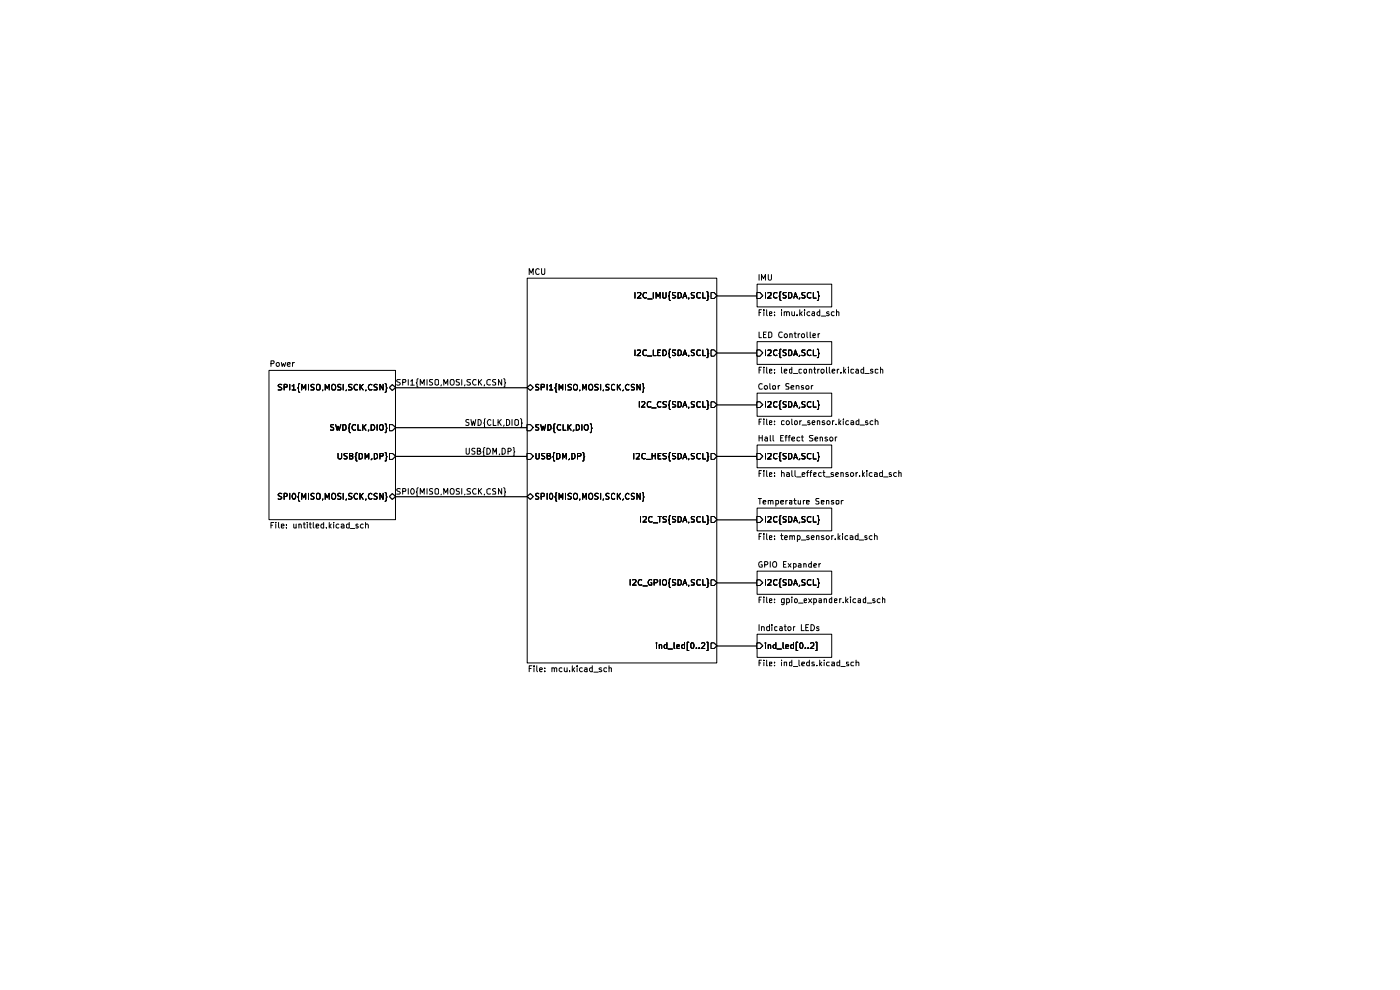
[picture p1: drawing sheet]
<svg xmlns="http://www.w3.org/2000/svg" width="297mm" height="210mm" viewBox="0 0 297 210" stroke-linecap="round" stroke-linejoin="round" font-family="sans-serif">
<g fill="none" stroke="#000" stroke-width=".21">
<path d="M111.8 90.1h.7l.6 .6-.6 .7h-.7zM114.3 90.1h-.6v.5l.5 .2 .1 .2-.3 .3-.4-.1M114.7 90.1l.3 1.2 .2-.9 .3 .9 .2-1.2M116.2 90.1h.5a.66 .66 0 0 1 .2 .7 .66 .66 0 0 1-.7 .5zM117.8 89.9l-.3 .2v.7h-.2h.2v.7l.3 .3M119 90.2l-.6-.1a.61 .61 0 0 0-.2 .8 .61 .61 0 0 0 .8 .3M119.5 90.1v1.2h.6M120.5 90.1v1.2M120.6 90.6l.6 .7M121.2 90.1l-.7 .7M121.7 91.2l-.1 .2M122.3 90.1h.4a.66 .66 0 0 1 .2 .7 .66 .66 0 0 1-.6 .5z"/>
<path d="M123.4 90.1v1.2M125.2 89.9l.3 .2v.7h.1h-.1v.7l-.3 .3"/>
<circle cx="124.4" cy="90.6" r=".57"/>
</g>
<path d="M111.8 96.2h.7l.6 .6-.6 .6h-.7z" fill="#fff"/>
<path d="M111.8 96.2h.7l.6 .6-.6 .6h-.7zM113.7 96.2v1.1l.2 .1h.2l.3-.3v-.9M115.6 96.2h-.6v.5l.5 .2 .1 .2-.3 .3-.4-.1M116.1 96.7h.5l.2-.4-.2-.1h-.5v1.2h.5l.2-.5-.3-.2M117.7 96l-.3 .2v.5l-.1 .2 .1 .2v.5l.3 .2M118.1 96.2h.5l.2 .2v.7l-.4 .3h-.3zM119.4 97.4v-1.2l.3 .8 .4-.8v1.2M120.8 97.3l-.2 .2M121.3 96.2h.4a.66 .66 0 0 1 .3 .7 .66 .66 0 0 1-.7 .5zM122.5 96.8l.7-.1 .1-.4-.2-.1h-.6v1.2M123.6 96l.3 .2v.5l.1 .2-.1 .2v.5l-.3 .2" fill="none" stroke="#000" stroke-width=".21"/>
<path d="M150.9 136.4h.6l.6 .6-.6 .6h-.6z" fill="#fff"/>
<g fill="none" stroke="#000" stroke-width=".21">
<path d="M139.3 136.3v.2M139.3 136.7v.9M139.9 136.9l.1-.2 .4 .2v.7M139.9 136.7v.9M141.5 136.8l-.4-.1-.2 .3 .1 .5h.5M141.5 136.3v1.3M141.7 137.7h1M143 136.3v1.2l.2 .1M143.6 137.2l.5-.1v-.3h-.5v.7h.5M145.2 136.8l-.3-.1-.3 .3 .1 .5h.5M145.2 136.3v1.3M146.1 136.2h-.3v1.8h.3"/>
<path d="M146.8 136.3a.68 .68 0 0 1 .4 .6 .68 .68 0 0 1-.4 .7l-.2-.3v-.7zM147.7 137.4v.2M148.3 137.4v.2M148.8 136.5l.5-.2 .2 .3-.7 1h.7M149.9 136.2h.3v1.8h-.3M150.9 136.4h.6l.6 .6-.6 .6h-.6z"/>
</g>
<path d="M150.9 85.3h.6l.6 .5-.6 .6h-.6z" fill="#fff"/>
<g fill="none" stroke="#000" stroke-width=".21">
<path d="M135.6 85.2v1.2M136.1 85.3l.5-.1 .2 .3-.7 .9h.7M138.1 85.3l-.4-.1-.4 .3v.6l.2 .3 .6-.1M138.3 86.5h.9M140.2 85.3l-.2-.1a.67 .67 0 0 0-.6 .5 .67 .67 0 0 0 .3 .7l.5-.1M141.4 85.3h-.7v.4l.5 .1 .2 .4-.2 .2h-.6M142.2 85l-.2 .2v.6l-.2 .1 .2 .2v.6l.2 .2M143.3 85.3h-.6v.4l.6 .3-.1 .4h-.5M143.8 85.2h.3l.4 .3v.6l-.2 .3h-.5zM144.9 86.4l.4-1.2 .4 1.2M145 86h.6M146.1 86.4l-.1 .2"/>
<path d="M147.3 85.3h-.6v.4l.5 .1 .1 .4-.1 .2h-.6M148.6 85.3l-.4-.1-.4 .3v.6l.2 .3 .6-.1M149.1 85.2v1.2h.6M149.9 85l.3 .2v.6l.2 .1-.2 .1v.7l-.3 .2M150.9 85.3h.6l.6 .5-.6 .6h-.6z"/>
</g>
<path d="M150.9 123h.6l.6 .6-.6 .6h-.6z" fill="#fff"/>
<g fill="none" stroke="#000" stroke-width=".21">
<path d="M133.7 122.9v1.2M134.2 123l.5-.1 .3 .3-.8 .9h.8M136.1 123l-.2-.1a.67 .67 0 0 0-.5 .5 .67 .67 0 0 0 .2 .7l.5-.1M136.4 124.3h.9M138.3 123l-.2-.1a.66 .66 0 0 0-.6 .5 .66 .66 0 0 0 .2 .7h.6v-.5h-.2M138.8 123.6h.5l.2-.2-.1-.4-.6-.1v1.2M140 122.9v1.2M140.8 122.9a.46 .46 0 0 1 .6 .5l-.2 .7h-.5a.86 .86 0 0 1 .1-1.2zM142.2 122.8l-.2 .1v.6l-.2 .2 .2 .2v.6l.2 .1M143.3 123h-.6v.4l.6 .4-.1 .3h-.5M143.8 122.9h.3l.4 .4v.6l-.2 .2h-.5zM144.9 124.1l.4-1.2 .4 1.2"/>
<path d="M145 123.8h.6M146.1 124.1l-.1 .3M147.3 123h-.6v.4l.5 .2 .1 .3-.1 .2h-.6M148.6 123l-.4-.1-.4 .4v.6l.2 .2 .6-.1M149.1 122.9v1.2h.6M149.9 122.8l.3 .1v.7l.2 .1-.2 .1v.7l-.3 .1M150.9 123h.6l.6 .6-.6 .6h-.6z"/>
</g>
<path d="M150.9 96.2h.6l.6 .6-.6 .6h-.6z" fill="#fff"/>
<g fill="none" stroke="#000" stroke-width=".21">
<path d="M134.4 96.2v1.2M135 96.3h.6v.4l-.6 .7h.6M136.9 96.3l-.5-.1a.61 .61 0 0 0-.3 .8 .61 .61 0 0 0 .8 .3M137.2 97.4h.9M138.3 96.2v1.2M138.3 96.7h.7M139 96.2v1.2M139.6 96.7h.4M140.2 96.2h-.6v1.2h.6M141.4 96.2h-.6l-.2 .1 .2 .4 .5 .2v.4h-.7M142.2 96h-.1l-.1 .7-.2 .2 .2 .2v.5l.2 .2M143.3 96.2h-.6v.4a.57 .57 0 0 1 .6 .7h-.6"/>
<path d="M143.8 96.2h.5l.2 .2v.7l-.4 .3h-.3zM144.9 97.4l.4-1.2 .4 1.2M145 97h.6M146.1 97.3l-.1 .2M147.3 96.2h-.6v.5l.5 .2 .1 .2-.2 .3-.5-.1M148.6 96.3l-.6-.1-.2 .2v.7a.52 .52 0 0 0 .8 .2M149.1 96.2v1.2h.6M149.9 96h.2l.1 .9h.2h-.2v.7l-.3 .2M150.9 96.2h.6l.6 .6-.6 .6h-.6z"/>
</g>
<path d="M150.9 62.1h.6l.6 .6-.6 .6h-.6z" fill="#fff"/>
<g fill="none" stroke="#000" stroke-width=".21">
<path d="M134.7 62.1v1.1M135.3 62.1h.5l.2 .3-.8 .8h.8M137.2 62.1h-.6a.61 .61 0 0 0-.2 .7 .61 .61 0 0 0 .8 .4M137.4 63.4h.9M138.6 62.1v1.1M139.2 63.2v-1.1l.4 .8 .4-.8v1.1M140.6 62.1v1.1h.2h.3l.2-.2v-.9M142.2 61.9l-.2 .2v.6l-.2 .1 .2 .2v.6l.2 .2M143.3 62.1h-.6v.4l.6 .4-.2 .3h-.4M143.8 62.1h.5l.2 .2v.7l-.4 .2h-.3zM144.9 63.2l.4-1.1 .4 1.1M145 62.9h.6"/>
<path d="M146.1 63.2l-.1 .2M147.3 62.1h-.6a.47 .47 0 0 0 .1 .5 .47 .47 0 0 0 .4 .1v.5h-.6M148.6 62.1h-.6l-.2 .2v.7a.52 .52 0 0 0 .8 .2M149.1 62.1v1.1h.6M149.9 61.9l.3 .2v.6l.2 .1h-.2v.8l-.3 .2M150.9 62.1h.6l.6 .6-.6 .6h-.6z"/>
</g>
<path d="M150.9 74.2h.6l.6 .6-.6 .7h-.6z" fill="#fff"/>
<g fill="none" stroke="#000" stroke-width=".21">
<path d="M134.7 74.2v1.2M135.2 74.3l.6-.1 .1 .4-.8 .8h.8M137.2 74.3l-.6-.1-.2 .3v.7a.52 .52 0 0 0 .8 .2M137.3 75.5h1M138.6 74.2v1.2h.6M139.5 74.8h.5M140.1 74.2h-.6v1.2h.6M140.6 74.2h.5a.66 .66 0 0 1 .3 .8 .66 .66 0 0 1-.8 .4zM142.2 74.1l-.2 .1v.6l-.2 .2 .2 .2 .1 .7h.1M143.3 74.2l-.6 .1v.4l.6 .4-.2 .3h-.4M143.8 74.2h.5l.2 .3v.7l-.4 .2h-.3zM144.9 75.4l.4-1.2 .4 1.2"/>
<path d="M145 75.1h.6M146.1 75.4l-.1 .2M147.3 74.2h-.6v.6l.5 .1 .1 .3-.2 .2h-.5M148.6 74.3l-.6-.1-.2 .3v.7a.52 .52 0 0 0 .8 .2M149.1 74.2v1.2h.6M149.9 74.1l.3 .1v.7l.2 .1h-.2v.7l-.3 .2M150.9 74.2h.6l.6 .6-.6 .7h-.6z"/>
</g>
<path d="M150.9 109.6h.6l.6 .6-.6 .6h-.6z" fill="#fff"/>
<g fill="none" stroke="#000" stroke-width=".21">
<path d="M135.9 109.6v1.1M136.4 109.6h.5l.3 .2-.8 .9h.8M138.3 109.6h-.2a.67 .67 0 0 0-.5 .5 .67 .67 0 0 0 .2 .6h.5M138.6 110.9h.9M139.6 109.6h.7M140 109.6v1.1M141.4 109.6h-.7l-.1 .3 .3 .2h.2l.3 .4-.2 .2h-.6M142.2 109.4l-.2 .2v.5l-.2 .2 .2 .2v.6l.2 .1M143.3 109.6h-.6v.4l.6 .4-.1 .3h-.5M143.8 109.6l.7 .2v.7l-.2 .2h-.5zM144.9 110.7l.4-1.1 .4 1.1M145 110.4h.6"/>
<path d="M146.1 110.7l-.1 .2M147.3 109.6h-.6v.5a.47 .47 0 0 1 .5 .1 .47 .47 0 0 1 0 .5h-.6M148.6 109.6h-.1a.45 .45 0 0 0-.7 .2v.7l.2 .2h.6M149.1 109.6v1.1h.6M149.9 109.4l.3 .2v.6l.2 .1h-.2v.8l-.3 .1M150.9 109.6h.6l.6 .6-.6 .6h-.6z"/>
</g>
<path d="M111.8 105.3l.7-.6 .6 .6-.6 .6z" fill="#fff"/>
<g fill="none" stroke="#000" stroke-width=".21">
<path d="M111.8 105.3l.7-.6 .6 .6-.6 .6zM114.3 104.7h-.6v.5l.5 .2 .1 .3-.3 .2-.4-.1M114.8 105.3h.5l.2-.1v-.4l-.2-.2h-.5v1.3M116.1 104.6v1.3M116.8 104.6a.68 .68 0 0 1 .5 .7 .68 .68 0 0 1-.5 .6l-.2-.2v-.8zM118.1 104.5l-.2 .1v.6l-.2 .2 .2 .2v.7h.2M118.6 105.9v-1.3l.4 1 .4-1v1.3M120 104.6v1.3M121.2 104.7l-.5-.1-.2 .3 .1 .3 .6 .4-.2 .3-.5-.1M121.9 104.6a.46 .46 0 0 1 .6 .5v.4a.46 .46 0 0 1-.6 .4 .86 .86 0 0 1 0-1.3zM123 105.8l-.1 .3M123.6 105.9v-1.3l.3 1 .5-1v1.3"/>
<path d="M125 104.8l.5-.2a.86 .86 0 0 1 0 1.3 .46 .46 0 0 1-.6-.4zM126.9 104.7l-.5-.1-.2 .3v.3l.7 .4-.2 .3-.5-.1M127.4 104.6v1.3M128 105.8l-.1 .3M129.2 104.7h-.6v.5l.5 .2 .1 .3-.3 .2-.4-.1M130.4 104.8l-.4-.2-.3 .4 .1 .7 .2 .2 .4-.2M131 104.6v1.3M131.1 105.2l.6 .7M131.7 104.6l-.7 .8M132.2 105.8l-.1 .3M133.4 104.8l-.2-.2a.65 .65 0 0 0-.5 .7 .65 .65 0 0 0 .5 .6l.2-.2M134.6 104.7l-.5-.1-.2 .2v.4l.7 .4-.2 .3-.5-.1"/>
<path d="M135.8 104.6v1.3l-.7-1.3v1.3M136.3 104.5l.2 .1v.6l.1 .2-.1 .2v.7h-.2"/>
</g>
<path d="M111.8 82.2l.7-.6 .6 .6-.6 .6z" fill="#fff"/>
<g fill="none" stroke="#000" stroke-width=".21">
<path d="M111.8 82.2l.7-.6 .6 .6-.6 .6zM114.3 81.6h-.6v.4a.47 .47 0 0 1 .5 .2 .47 .47 0 0 1 0 .5h-.6M114.8 82.1h.6l.1-.5-.7-.1v1.2M116.1 81.5v1.2M116.6 81.9l.3-.4v1.2M116.6 82.7h.7M118.1 81.4h-.2v.7l-.2 .2 .2 .2v.6l.2 .1M118.6 82.7v-1.2l.4 .9 .4-.9v1.2M120 81.5v1.2M121.2 81.6h-.6l-.1 .3 .2 .2h.3l.2 .4-.1 .2h-.6M121.9 81.5a.46 .46 0 0 1 .6 .5l-.2 .7h-.5a.86 .86 0 0 1 .1-1.2zM123 82.7l-.1 .2"/>
<path d="M123.6 82.7v-1.2l.3 .9 .5-.9v1.2M125 81.7l.5-.2a.86 .86 0 0 1 .1 1.2h-.6l-.1-.3zM126.9 81.6h-.7v.3l.2 .2h.3l.2 .4-.2 .2h-.5M127.4 81.5v1.2M128 82.7l-.1 .2M129.2 81.6h-.6v.4a.47 .47 0 0 1 .5 .2 .47 .47 0 0 1 0 .5h-.6M130.4 81.6a.45 .45 0 0 0-.7 .2v.7l.2 .2 .5-.1M131 81.5v1.2M131.1 82l.6 .7M131.7 81.5l-.7 .7M132.2 82.7l-.1 .2M133.4 81.6a.61 .61 0 0 0-.7 .3 .61 .61 0 0 0 .2 .8l.5-.1"/>
<path d="M134.6 81.6h-.7v.4l.7 .4-.2 .3h-.5M135.8 81.5v1.2l-.7-1.2v1.2M136.3 81.4h.2v.7l.1 .2-.1 .2v.6l-.2 .1"/>
</g>
<path d="M160.6 62.1h.6l.6 .6-.6 .6h-.6z" fill="#fff"/>
<g fill="none" stroke="#000" stroke-width=".21">
<path d="M160.6 62.1h.6l.6 .6-.6 .6h-.6zM162.4 62.1v1.1M162.9 62.1h.6l.1 .5-.8 .6h.8M164.8 62.1h-.5a.61 .61 0 0 0-.2 .7 .61 .61 0 0 0 .7 .4M165.7 61.9l-.3 .2v.6l-.1 .1h.1v.8l.3 .2M166.8 62.1h-.6a.47 .47 0 0 0 0 .5 .47 .47 0 0 0 .5 .1v.5h-.6M167.3 62.1h.5l.2 .2v.7l-.4 .2h-.3zM168.4 63.2l.3-1.1 .5 1.1M168.5 62.9h.6M169.7 63.2l-.2 .2M170.8 62.1h-.6l-.1 .1 .1 .4 .6 .2v.4h-.7M172 62.1h-.5l-.2 .2v.7l.4 .2h.3"/>
<path d="M172.5 62.1v1.1h.6M173.4 61.9l.2 .2v.6l.2 .1-.2 .2v.6l-.2 .2"/>
</g>
<path d="M160.6 136.4h.6l.6 .6-.6 .6h-.6z" fill="#fff"/>
<g fill="none" stroke="#000" stroke-width=".21">
<path d="M160.6 136.4h.6l.6 .6-.6 .6h-.6zM162.4 136.3v.2M162.4 136.7v.9M163 136.9l.1-.2 .4 .2v.7M163 136.7v.9M164.6 136.8l-.3-.1-.3 .3v.3l.3 .3 .3-.1M164.6 136.3v1.3M164.8 137.7h1M166.1 136.3v1.1l.2 .2M166.7 137.2l.6-.1-.1-.3h-.5v.7h.5M168.3 136.8l-.3-.1-.3 .3 .1 .5h.5M168.3 136.3v1.3"/>
<path d="M169.2 136.2h-.3v1.8h.3M169.9 136.3a.68 .68 0 0 1 .5 .6 .68 .68 0 0 1-.5 .7l-.2-.3v-.7zM170.9 137.4v.2M171.4 137.4v.2M172 136.5l.1-.2 .4 .1 .1 .5-.7 .7h.7M173.1 136.2h.2v1.8h-.2"/>
</g>
<path d="M160.6 123h.6l.6 .6-.6 .6h-.6z" fill="#fff"/>
<g fill="none" stroke="#000" stroke-width=".21">
<path d="M160.6 123h.6l.6 .6-.6 .6h-.6zM162.4 122.9v1.2M162.9 123h.7v.4l-.8 .7h.8M164.8 123l-.2-.1a.67 .67 0 0 0-.5 .5 .67 .67 0 0 0 .2 .7l.5-.1M165.7 122.8l-.3 .1v.7l-.1 .1 .1 .1v.7l.3 .1M166.8 123h-.6v.4l.5 .2 .1 .3-.1 .2h-.6M167.3 122.9h.3l.4 .4v.6l-.2 .2h-.5zM168.4 124.1l.3-1.2 .5 1.2M168.5 123.8h.6M169.7 124.1l-.2 .3M170.8 123l-.5-.1-.2 .3 .1 .2 .6 .3v.3l-.7 .1M172 123l-.3-.1-.4 .4v.6l.2 .2 .5-.1"/>
<path d="M172.5 122.9v1.2h.6M173.4 122.8l.2 .1v.6l.2 .2-.2 .2v.6l-.2 .1"/>
</g>
<path d="M82.6 90.1h.6l.7 .6-.7 .7h-.6z" fill="#fff"/>
<g fill="none" stroke="#000" stroke-width=".21">
<path d="M70.8 90.1h-.5l-.2 .2 .2 .3 .5 .2v.4h-.7M71.2 90.1l.3 1.2 .2-.9 .3 .9 .3-1.2M72.7 90.1h.5l.2 .2v.7l-.3 .3h-.4zM74.3 89.9l-.2 .2a2.31 2.31 0 0 0 .1 1.7h.1M75.4 90.2l-.5-.1a.61 .61 0 0 0-.2 .8 .61 .61 0 0 0 .7 .3M75.9 90.1v1.2h.6M77 90.1v1.2M77.1 90.6l.5 .7M77.6 90.1l-.6 .7M78.2 91.2l-.1 .2M78.7 90.1h.5a.66 .66 0 0 1 .3 .8 .66 .66 0 0 1-.8 .4zM80 90.1v1.2"/>
<path d="M80.7 90.1h.4l.2 .2v.8l-.5 .2a.86 .86 0 0 1-.1-1.2zM81.7 89.9l.3 .2a2.31 2.31 0 0 1-.2 1.7h-.1M82.6 90.1h.6l.7 .6-.7 .7h-.6z"/>
</g>
<path d="M82.6 96.2h.6l.7 .6-.7 .6h-.6z" fill="#fff"/>
<path d="M71.7 96.2v.9l.3 .3h.2l.3-.3v-.9M73.7 96.2h-.6v.5l.5 .2 .1 .2-.3 .3-.4-.1M74.2 96.7h.5l.1-.4-.1-.1h-.5v1.2h.5l.1-.1v-.4l-.2-.2M75.8 96l-.3 .2v.5l-.1 .2 .1 .2v.5l.3 .2M76.2 96.2h.5l.2 .2v.7l-.4 .3h-.3zM77.5 97.4v-1.2l.3 .8 .4-.8v1.2M78.9 97.3l-.2 .2M79.4 96.2h.4a.66 .66 0 0 1 .3 .7 .66 .66 0 0 1-.7 .5zM80.6 96.8l.7-.1v-.4l-.7-.1v1.2M81.7 96l.3 .2v.5l.1 .2-.1 .2v.5l-.3 .2M82.6 96.2h.6l.7 .6-.7 .6h-.6z" fill="none" stroke="#000" stroke-width=".21"/>
<path d="M83.2 104.7l.7 .6-.7 .6-.6-.6z" fill="#fff"/>
<g fill="none" stroke="#000" stroke-width=".21">
<path d="M59.8 104.7l-.5-.1-.3 .3 .1 .3 .7 .4-.3 .3-.5-.1M60.3 105.3l.6-.1v-.5l-.6-.1v1.3M61.5 104.6v1.3M62.1 104.7a.61 .61 0 0 1 .7 .5 .61 .61 0 0 1-.4 .7 .71 .71 0 0 1-.3-1.2zM63.6 104.5l-.3 .1v.6l-.1 .2 .1 .2v.6l.3 .1M64 105.9v-1.3l.4 1 .5-1v1.3M65.4 104.6v1.3M66.6 104.7h-.6v.5l.5 .2 .1 .3-.2 .2-.4-.1M67.1 104.8l.3-.2 .5 .2v.9l-.3 .2-.5-.2zM68.5 105.8l-.1 .3M69 105.9v-1.3l.4 1 .4-1v1.3M70.6 104.6a.46 .46 0 0 1 .6 .5v.4a.46 .46 0 0 1-.6 .4 .86 .86 0 0 1 0-1.3z"/>
<path d="M72.3 104.7l-.4-.1-.3 .3 .1 .3 .6 .2v.3l-.2 .2-.5-.1M72.8 104.6v1.3M73.5 105.8l-.1 .3M74.7 104.7l-.5-.1-.3 .3 .1 .3 .7 .4-.3 .3-.5-.1M75.9 104.8l-.3-.2a.65 .65 0 0 0-.5 .7 .65 .65 0 0 0 .5 .6l.3-.2M76.4 104.6v1.3M76.5 105.2l.5 .7M77 104.6l-.6 .8M77.6 105.8v.3M78.9 104.8l-.2-.2a.65 .65 0 0 0-.6 .7 .65 .65 0 0 0 .6 .6l.2-.2M80 104.7l-.4-.1-.3 .3 .1 .3 .6 .2v.3l-.2 .2-.5-.1M81.3 104.6v1.3l-.7-1.3v1.3"/>
<path d="M81.7 104.5l.3 .1v.6l.1 .2-.1 .2v.6l-.3 .1M82.6 105.3l.6-.6 .7 .6-.7 .6z"/>
</g>
<path d="M82.6 82.2l.6-.6 .7 .6-.7 .6z" fill="#fff"/>
<g fill="none" stroke="#000" stroke-width=".21">
<path d="M59.8 81.6h-.7l-.1 .3 .3 .2h.2l.3 .4-.2 .2h-.6M60.3 82.1h.6v-.5l-.6-.1v1.2M61.5 81.5v1.2M62 81.9l.3-.4v1.2M62 82.7h.7M63.6 81.4l-.3 .1v.6l-.1 .2 .1 .2v.6l.3 .1M64 82.7v-1.2l.4 .9 .5-.9v1.2M65.4 81.5v1.2M66.6 81.6h-.6v.4a.47 .47 0 0 1 .5 .2 .47 .47 0 0 1 0 .5h-.5M67.1 81.7l.3-.2 .5 .2v.8l-.2 .2h-.4l-.2-.2zM68.5 82.7l-.1 .2M69 82.7v-1.2l.4 .9 .4-.9v1.2"/>
<path d="M70.6 81.5a.46 .46 0 0 1 .6 .5l-.2 .7h-.5a.86 .86 0 0 1 .1-1.2zM72.3 81.6l-.4-.1-.3 .3 .1 .2 .6 .3v.3l-.7 .1M72.8 81.5v1.2M73.5 82.7l-.1 .2M74.7 81.6h-.7l-.1 .3 .3 .2h.2l.3 .4-.2 .2h-.6M75.9 81.6a.61 .61 0 0 0-.8 .3 .61 .61 0 0 0 .3 .8l.5-.1M76.4 81.5v1.2M76.5 82l.5 .7M77 81.5l-.6 .7M77.6 82.7v.2M78.9 81.6l-.2-.1a.67 .67 0 0 0-.6 .5 .67 .67 0 0 0 .3 .7l.5-.1M80 81.6l-.4-.1-.3 .3 .3 .3 .4 .2v.3l-.7 .1"/>
<path d="M81.3 81.5v1.2l-.7-1.2v1.2M81.7 81.4l.3 .1v.6l.1 .2-.1 .2v.6l-.3 .1M82.6 82.2l.6-.6 .7 .6-.7 .6z"/>
</g>
<path d="M160.6 96.2h.6l.6 .6-.6 .6h-.6z" fill="#fff"/>
<g fill="none" stroke="#000" stroke-width=".21">
<path d="M160.6 96.2h.6l.6 .6-.6 .6h-.6zM162.4 96.2v1.2M162.9 96.3l.6-.1 .1 .5-.8 .7h.8M164.8 96.3l-.5-.1a.61 .61 0 0 0-.2 .8 .61 .61 0 0 0 .7 .3M165.7 96l-.3 .2v.7h-.1h.1v.7l.3 .2M166.8 96.2h-.6v.5l.5 .2 .1 .2-.3 .3-.4-.1M167.3 96.2h.5l.2 .2v.7l-.4 .3h-.3zM168.4 97.4l.3-1.2 .5 1.2M168.5 97h.6M169.7 97.3l-.2 .2M170.8 96.2h-.6l-.1 .1 .1 .4 .6 .2v.4h-.7M172 96.3l-.5-.1-.2 .2v.7l.4 .3 .3-.1"/>
<path d="M172.5 96.2v1.2h.6M173.4 96l.2 .2v.5l.2 .2-.2 .2v.5l-.2 .2"/>
</g>
<path d="M160.6 85.3h.6l.6 .5-.6 .6h-.6z" fill="#fff"/>
<g fill="none" stroke="#000" stroke-width=".21">
<path d="M160.6 85.3h.6l.6 .5-.6 .6h-.6zM162.4 85.2v1.2M162.9 85.3h.7v.4l-.8 .7h.8M164.8 85.3l-.2-.1a.67 .67 0 0 0-.5 .5 .67 .67 0 0 0 .2 .7l.5-.1M165.7 85l-.3 .2v.6l-.1 .1 .1 .1v.7l.3 .2M166.8 85.3h-.6v.4l.5 .1 .1 .4-.1 .2h-.6M167.3 85.2h.3l.4 .3v.6l-.2 .3h-.5zM168.4 86.4l.3-1.2 .5 1.2M168.5 86h.6M169.7 86.4l-.2 .2M170.8 85.3l-.5-.1-.2 .2 .1 .3 .6 .2v.4l-.7 .1M172 85.3l-.3-.1-.4 .3v.6l.2 .3 .5-.1"/>
<path d="M172.5 85.2v1.2h.6M173.4 85l.2 .2v.6l.2 .1-.2 .2v.6l-.2 .2"/>
</g>
<path d="M160.6 74.2h.6l.6 .6-.6 .7h-.6z" fill="#fff"/>
<g fill="none" stroke="#000" stroke-width=".21">
<path d="M160.6 74.2h.6l.6 .6-.6 .7h-.6zM162.4 74.2v1.2M162.9 74.3l.6-.1 .1 .6-.8 .6h.8M164.8 74.3l-.5-.1a.61 .61 0 0 0-.2 .8 .61 .61 0 0 0 .7 .4M165.7 74.1l-.3 .1v.7l-.1 .1h.1v.7l.3 .2M166.8 74.2h-.6v.6l.5 .1 .1 .3-.3 .2h-.4M167.3 74.2h.5l.2 .3v.7l-.4 .2h-.3zM168.4 75.4l.3-1.2 .5 1.2M168.5 75.1h.6M169.7 75.4l-.2 .2M170.8 74.2h-.6l-.1 .2 .1 .4 .6 .2v.4h-.7M172 74.3l-.5-.1-.2 .3v.7l.4 .2h.3"/>
<path d="M172.5 74.2v1.2h.6M173.4 74.1l.2 .1v.6l.2 .2-.2 .2v.5l-.2 .2"/>
</g>
<path d="M160.6 109.6h.6l.6 .6-.6 .6h-.6z" fill="#fff"/>
<g fill="none" stroke="#000" stroke-width=".21">
<path d="M160.6 109.6h.6l.6 .6-.6 .6h-.6zM162.4 109.6v1.1M162.9 109.6h.7v.5l-.8 .6h.8M164.8 109.6h-.2a.67 .67 0 0 0-.5 .5 .67 .67 0 0 0 .2 .6h.5M165.7 109.4l-.3 .2v.6l-.1 .1h.1v.8l.3 .1M166.8 109.6h-.6v.5a.47 .47 0 0 1 .5 .1 .47 .47 0 0 1 0 .5h-.6M167.3 109.6h.3l.4 .2v.7l-.2 .2h-.5zM168.4 110.7l.3-1.1 .5 1.1M168.5 110.4h.6M169.7 110.7l-.2 .2M170.8 109.6h-.5l-.2 .2 .1 .3 .6 .2v.4h-.7M172 109.6h-.3l-.4 .2v.7l.2 .2h.5"/>
<path d="M172.5 109.6v1.1h.6M173.4 109.4l.2 .2v.5l.2 .2-.2 .2v.6l-.2 .1"/>
</g>
<path d="M111.8 90.1h.7l.6 .6-.6 .7h-.7z" fill="#fff"/>
<g fill="none" stroke="#000" stroke-width=".21">
<path d="M111.8 90.1h.7l.6 .6-.6 .7h-.7zM114.3 90.1h-.6v.5l.5 .2 .1 .2-.3 .3-.4-.1M114.7 90.1l.3 1.2 .2-.9 .3 .9 .2-1.2M116.2 90.1h.5a.66 .66 0 0 1 .2 .7 .66 .66 0 0 1-.7 .5zM117.8 89.9l-.3 .2v.7h-.2h.2v.7l.3 .3M119 90.2l-.6-.1a.61 .61 0 0 0-.2 .8 .61 .61 0 0 0 .8 .3M119.5 90.1v1.2h.6M120.5 90.1v1.2M120.6 90.6l.6 .7M121.2 90.1l-.7 .7M121.7 91.2l-.1 .2M122.3 90.1h.4a.66 .66 0 0 1 .2 .7 .66 .66 0 0 1-.6 .5z"/>
<path d="M123.4 90.1v1.2M125.2 89.9l.3 .2v.7h.1h-.1v.7l-.3 .3"/>
<circle cx="124.4" cy="90.6" r=".57"/>
</g>
<path d="M111.8 96.2h.7l.6 .6-.6 .6h-.7z" fill="#fff"/>
<path d="M111.8 96.2h.7l.6 .6-.6 .6h-.7zM113.7 96.2v1.1l.2 .1h.2l.3-.3v-.9M115.6 96.2h-.6v.5l.5 .2 .1 .2-.3 .3-.4-.1M116.1 96.7h.5l.2-.4-.2-.1h-.5v1.2h.5l.2-.5-.3-.2M117.7 96l-.3 .2v.5l-.1 .2 .1 .2v.5l.3 .2M118.1 96.2h.5l.2 .2v.7l-.4 .3h-.3zM119.4 97.4v-1.2l.3 .8 .4-.8v1.2M120.8 97.3l-.2 .2M121.3 96.2h.4a.66 .66 0 0 1 .3 .7 .66 .66 0 0 1-.7 .5zM122.5 96.8l.7-.1 .1-.4-.2-.1h-.6v1.2M123.6 96l.3 .2v.5l.1 .2-.1 .2v.5l-.3 .2" fill="none" stroke="#000" stroke-width=".21"/>
<path d="M150.9 136.4h.6l.6 .6-.6 .6h-.6z" fill="#fff"/>
<g fill="none" stroke="#000" stroke-width=".21">
<path d="M139.3 136.3v.2M139.3 136.7v.9M139.9 136.9l.1-.2 .4 .2v.7M139.9 136.7v.9M141.5 136.8l-.4-.1-.2 .3 .1 .5h.5M141.5 136.3v1.3M141.7 137.7h1M143 136.3v1.2l.2 .1M143.6 137.2l.5-.1v-.3h-.5v.7h.5M145.2 136.8l-.3-.1-.3 .3 .1 .5h.5M145.2 136.3v1.3M146.1 136.2h-.3v1.8h.3"/>
<path d="M146.8 136.3a.68 .68 0 0 1 .4 .6 .68 .68 0 0 1-.4 .7l-.2-.3v-.7zM147.7 137.4v.2M148.3 137.4v.2M148.8 136.5l.5-.2 .2 .3-.7 1h.7M149.9 136.2h.3v1.8h-.3M150.9 136.4h.6l.6 .6-.6 .6h-.6z"/>
</g>
<path d="M150.9 85.3h.6l.6 .5-.6 .6h-.6z" fill="#fff"/>
<g fill="none" stroke="#000" stroke-width=".21">
<path d="M135.6 85.2v1.2M136.1 85.3l.5-.1 .2 .3-.7 .9h.7M138.1 85.3l-.4-.1-.4 .3v.6l.2 .3 .6-.1M138.3 86.5h.9M140.2 85.3l-.2-.1a.67 .67 0 0 0-.6 .5 .67 .67 0 0 0 .3 .7l.5-.1M141.4 85.3h-.7v.4l.5 .1 .2 .4-.2 .2h-.6M142.2 85l-.2 .2v.6l-.2 .1 .2 .2v.6l.2 .2M143.3 85.3h-.6v.4l.6 .3-.1 .4h-.5M143.8 85.2h.3l.4 .3v.6l-.2 .3h-.5zM144.9 86.4l.4-1.2 .4 1.2M145 86h.6M146.1 86.4l-.1 .2"/>
<path d="M147.3 85.3h-.6v.4l.5 .1 .1 .4-.1 .2h-.6M148.6 85.3l-.4-.1-.4 .3v.6l.2 .3 .6-.1M149.1 85.2v1.2h.6M149.9 85l.3 .2v.6l.2 .1-.2 .1v.7l-.3 .2M150.9 85.3h.6l.6 .5-.6 .6h-.6z"/>
</g>
<path d="M150.9 123h.6l.6 .6-.6 .6h-.6z" fill="#fff"/>
<g fill="none" stroke="#000" stroke-width=".21">
<path d="M133.7 122.9v1.2M134.2 123l.5-.1 .3 .3-.8 .9h.8M136.1 123l-.2-.1a.67 .67 0 0 0-.5 .5 .67 .67 0 0 0 .2 .7l.5-.1M136.4 124.3h.9M138.3 123l-.2-.1a.66 .66 0 0 0-.6 .5 .66 .66 0 0 0 .2 .7h.6v-.5h-.2M138.8 123.6h.5l.2-.2-.1-.4-.6-.1v1.2M140 122.9v1.2M140.8 122.9a.46 .46 0 0 1 .6 .5l-.2 .7h-.5a.86 .86 0 0 1 .1-1.2zM142.2 122.8l-.2 .1v.6l-.2 .2 .2 .2v.6l.2 .1M143.3 123h-.6v.4l.6 .4-.1 .3h-.5M143.8 122.9h.3l.4 .4v.6l-.2 .2h-.5zM144.9 124.1l.4-1.2 .4 1.2"/>
<path d="M145 123.8h.6M146.1 124.1l-.1 .3M147.3 123h-.6v.4l.5 .2 .1 .3-.1 .2h-.6M148.6 123l-.4-.1-.4 .4v.6l.2 .2 .6-.1M149.1 122.9v1.2h.6M149.9 122.8l.3 .1v.7l.2 .1-.2 .1v.7l-.3 .1M150.9 123h.6l.6 .6-.6 .6h-.6z"/>
</g>
<path d="M150.9 96.2h.6l.6 .6-.6 .6h-.6z" fill="#fff"/>
<g fill="none" stroke="#000" stroke-width=".21">
<path d="M134.4 96.2v1.2M135 96.3h.6v.4l-.6 .7h.6M136.9 96.3l-.5-.1a.61 .61 0 0 0-.3 .8 .61 .61 0 0 0 .8 .3M137.2 97.4h.9M138.3 96.2v1.2M138.3 96.7h.7M139 96.2v1.2M139.6 96.7h.4M140.2 96.2h-.6v1.2h.6M141.4 96.2h-.6l-.2 .1 .2 .4 .5 .2v.4h-.7M142.2 96h-.1l-.1 .7-.2 .2 .2 .2v.5l.2 .2M143.3 96.2h-.6v.4a.57 .57 0 0 1 .6 .7h-.6"/>
<path d="M143.8 96.2h.5l.2 .2v.7l-.4 .3h-.3zM144.9 97.4l.4-1.2 .4 1.2M145 97h.6M146.1 97.3l-.1 .2M147.3 96.2h-.6v.5l.5 .2 .1 .2-.2 .3-.5-.1M148.6 96.3l-.6-.1-.2 .2v.7a.52 .52 0 0 0 .8 .2M149.1 96.2v1.2h.6M149.9 96h.2l.1 .9h.2h-.2v.7l-.3 .2M150.9 96.2h.6l.6 .6-.6 .6h-.6z"/>
</g>
<path d="M150.9 62.1h.6l.6 .6-.6 .6h-.6z" fill="#fff"/>
<g fill="none" stroke="#000" stroke-width=".21">
<path d="M134.7 62.1v1.1M135.3 62.1h.5l.2 .3-.8 .8h.8M137.2 62.1h-.6a.61 .61 0 0 0-.2 .7 .61 .61 0 0 0 .8 .4M137.4 63.4h.9M138.6 62.1v1.1M139.2 63.2v-1.1l.4 .8 .4-.8v1.1M140.6 62.1v1.1h.2h.3l.2-.2v-.9M142.2 61.9l-.2 .2v.6l-.2 .1 .2 .2v.6l.2 .2M143.3 62.1h-.6v.4l.6 .4-.2 .3h-.4M143.8 62.1h.5l.2 .2v.7l-.4 .2h-.3zM144.9 63.2l.4-1.1 .4 1.1M145 62.9h.6"/>
<path d="M146.1 63.2l-.1 .2M147.3 62.1h-.6a.47 .47 0 0 0 .1 .5 .47 .47 0 0 0 .4 .1v.5h-.6M148.6 62.1h-.6l-.2 .2v.7a.52 .52 0 0 0 .8 .2M149.1 62.1v1.1h.6M149.9 61.9l.3 .2v.6l.2 .1h-.2v.8l-.3 .2M150.9 62.1h.6l.6 .6-.6 .6h-.6z"/>
</g>
<path d="M150.9 74.2h.6l.6 .6-.6 .7h-.6z" fill="#fff"/>
<g fill="none" stroke="#000" stroke-width=".21">
<path d="M134.7 74.2v1.2M135.2 74.3l.6-.1 .1 .4-.8 .8h.8M137.2 74.3l-.6-.1-.2 .3v.7a.52 .52 0 0 0 .8 .2M137.3 75.5h1M138.6 74.2v1.2h.6M139.5 74.8h.5M140.1 74.2h-.6v1.2h.6M140.6 74.2h.5a.66 .66 0 0 1 .3 .8 .66 .66 0 0 1-.8 .4zM142.2 74.1l-.2 .1v.6l-.2 .2 .2 .2 .1 .7h.1M143.3 74.2l-.6 .1v.4l.6 .4-.2 .3h-.4M143.8 74.2h.5l.2 .3v.7l-.4 .2h-.3zM144.9 75.4l.4-1.2 .4 1.2"/>
<path d="M145 75.1h.6M146.1 75.4l-.1 .2M147.3 74.2h-.6v.6l.5 .1 .1 .3-.2 .2h-.5M148.6 74.3l-.6-.1-.2 .3v.7a.52 .52 0 0 0 .8 .2M149.1 74.2v1.2h.6M149.9 74.1l.3 .1v.7l.2 .1h-.2v.7l-.3 .2M150.9 74.2h.6l.6 .6-.6 .7h-.6z"/>
</g>
<path d="M150.9 109.6h.6l.6 .6-.6 .6h-.6z" fill="#fff"/>
<g fill="none" stroke="#000" stroke-width=".21">
<path d="M135.9 109.6v1.1M136.4 109.6h.5l.3 .2-.8 .9h.8M138.3 109.6h-.2a.67 .67 0 0 0-.5 .5 .67 .67 0 0 0 .2 .6h.5M138.6 110.9h.9M139.6 109.6h.7M140 109.6v1.1M141.4 109.6h-.7l-.1 .3 .3 .2h.2l.3 .4-.2 .2h-.6M142.2 109.4l-.2 .2v.5l-.2 .2 .2 .2v.6l.2 .1M143.3 109.6h-.6v.4l.6 .4-.1 .3h-.5M143.8 109.6l.7 .2v.7l-.2 .2h-.5zM144.9 110.7l.4-1.1 .4 1.1M145 110.4h.6"/>
<path d="M146.1 110.7l-.1 .2M147.3 109.6h-.6v.5a.47 .47 0 0 1 .5 .1 .47 .47 0 0 1 0 .5h-.6M148.6 109.6h-.1a.45 .45 0 0 0-.7 .2v.7l.2 .2h.6M149.1 109.6v1.1h.6M149.9 109.4l.3 .2v.6l.2 .1h-.2v.8l-.3 .1M150.9 109.6h.6l.6 .6-.6 .6h-.6z"/>
</g>
<path d="M111.8 105.3l.7-.6 .6 .6-.6 .6z" fill="#fff"/>
<g fill="none" stroke="#000" stroke-width=".21">
<path d="M111.8 105.3l.7-.6 .6 .6-.6 .6zM114.3 104.7h-.6v.5l.5 .2 .1 .3-.3 .2-.4-.1M114.8 105.3h.5l.2-.1v-.4l-.2-.2h-.5v1.3M116.1 104.6v1.3M116.8 104.6a.68 .68 0 0 1 .5 .7 .68 .68 0 0 1-.5 .6l-.2-.2v-.8zM118.1 104.5l-.2 .1v.6l-.2 .2 .2 .2v.7h.2M118.6 105.9v-1.3l.4 1 .4-1v1.3M120 104.6v1.3M121.2 104.7l-.5-.1-.2 .3 .1 .3 .6 .4-.2 .3-.5-.1M121.9 104.6a.46 .46 0 0 1 .6 .5v.4a.46 .46 0 0 1-.6 .4 .86 .86 0 0 1 0-1.3zM123 105.8l-.1 .3M123.6 105.9v-1.3l.3 1 .5-1v1.3"/>
<path d="M125 104.8l.5-.2a.86 .86 0 0 1 0 1.3 .46 .46 0 0 1-.6-.4zM126.9 104.7l-.5-.1-.2 .3v.3l.7 .4-.2 .3-.5-.1M127.4 104.6v1.3M128 105.8l-.1 .3M129.2 104.7h-.6v.5l.5 .2 .1 .3-.3 .2-.4-.1M130.4 104.8l-.4-.2-.3 .4 .1 .7 .2 .2 .4-.2M131 104.6v1.3M131.1 105.2l.6 .7M131.7 104.6l-.7 .8M132.2 105.8l-.1 .3M133.4 104.8l-.2-.2a.65 .65 0 0 0-.5 .7 .65 .65 0 0 0 .5 .6l.2-.2M134.6 104.7l-.5-.1-.2 .2v.4l.7 .4-.2 .3-.5-.1"/>
<path d="M135.8 104.6v1.3l-.7-1.3v1.3M136.3 104.5l.2 .1v.6l.1 .2-.1 .2v.7h-.2"/>
</g>
<path d="M111.8 82.2l.7-.6 .6 .6-.6 .6z" fill="#fff"/>
<g fill="none" stroke="#000" stroke-width=".21">
<path d="M111.8 59h40.3v81.6h-40.3zM111.8 82.2l.7-.6 .6 .6-.6 .6zM114.3 81.6h-.6v.4a.47 .47 0 0 1 .5 .2 .47 .47 0 0 1 0 .5h-.6M114.8 82.1h.6l.1-.5-.7-.1v1.2M116.1 81.5v1.2M116.6 81.9l.3-.4v1.2M116.6 82.7h.7M118.1 81.4h-.2v.7l-.2 .2 .2 .2v.6l.2 .1M118.6 82.7v-1.2l.4 .9 .4-.9v1.2M120 81.5v1.2M121.2 81.6h-.6l-.1 .3 .2 .2h.3l.2 .4-.1 .2h-.6M121.9 81.5a.46 .46 0 0 1 .6 .5l-.2 .7h-.5a.86 .86 0 0 1 .1-1.2z"/>
<path d="M123 82.7l-.1 .2M123.6 82.7v-1.2l.3 .9 .5-.9v1.2M125 81.7l.5-.2a.86 .86 0 0 1 .1 1.2h-.6l-.1-.3zM126.9 81.6h-.7v.3l.2 .2h.3l.2 .4-.2 .2h-.5M127.4 81.5v1.2M128 82.7l-.1 .2M129.2 81.6h-.6v.4a.47 .47 0 0 1 .5 .2 .47 .47 0 0 1 0 .5h-.6M130.4 81.6a.45 .45 0 0 0-.7 .2v.7l.2 .2 .5-.1M131 81.5v1.2M131.1 82l.6 .7M131.7 81.5l-.7 .7M132.2 82.7l-.1 .2"/>
<path d="M133.4 81.6a.61 .61 0 0 0-.7 .3 .61 .61 0 0 0 .2 .8l.5-.1M134.6 81.6h-.7v.4l.7 .4-.2 .3h-.5M135.8 81.5v1.2l-.7-1.2v1.2M136.3 81.4h.2v.7l.1 .2-.1 .2v.6l-.2 .1"/>
</g>
<path d="M160.6 62.1h.6l.6 .6-.6 .6h-.6z" fill="#fff"/>
<g fill="none" stroke="#000" stroke-width=".21">
<path d="M160.6 60.3h15.8v4.8h-15.8zM160.6 62.1h.6l.6 .6-.6 .6h-.6zM162.4 62.1v1.1M162.9 62.1h.6l.1 .5-.8 .6h.8M164.8 62.1h-.5a.61 .61 0 0 0-.2 .7 .61 .61 0 0 0 .7 .4M165.7 61.9l-.3 .2v.6l-.1 .1h.1v.8l.3 .2M166.8 62.1h-.6a.47 .47 0 0 0 0 .5 .47 .47 0 0 0 .5 .1v.5h-.6M167.3 62.1h.5l.2 .2v.7l-.4 .2h-.3zM168.4 63.2l.3-1.1 .5 1.1M168.5 62.9h.6M169.7 63.2l-.2 .2M170.8 62.1h-.6l-.1 .1 .1 .4 .6 .2v.4h-.7"/>
<path d="M172 62.1h-.5l-.2 .2v.7l.4 .2h.3M172.5 62.1v1.1h.6M173.4 61.9l.2 .2v.6l.2 .1-.2 .2v.6l-.2 .2"/>
</g>
<path d="M160.6 136.4h.6l.6 .6-.6 .6h-.6z" fill="#fff"/>
<g fill="none" stroke="#000" stroke-width=".21">
<path d="M160.6 134.5h15.8v4.9h-15.8zM160.6 136.4h.6l.6 .6-.6 .6h-.6zM162.4 136.3v.2M162.4 136.7v.9M163 136.9l.1-.2 .4 .2v.7M163 136.7v.9M164.6 136.8l-.3-.1-.3 .3v.3l.3 .3 .3-.1M164.6 136.3v1.3M164.8 137.7h1M166.1 136.3v1.1l.2 .2M166.7 137.2l.6-.1-.1-.3h-.5v.7h.5M168.3 136.8l-.3-.1-.3 .3 .1 .5h.5"/>
<path d="M168.3 136.3v1.3M169.2 136.2h-.3v1.8h.3M169.9 136.3a.68 .68 0 0 1 .5 .6 .68 .68 0 0 1-.5 .7l-.2-.3v-.7zM170.9 137.4v.2M171.4 137.4v.2M172 136.5l.1-.2 .4 .1 .1 .5-.7 .7h.7M173.1 136.2h.2v1.8h-.2"/>
</g>
<path d="M160.6 123h.6l.6 .6-.6 .6h-.6z" fill="#fff"/>
<g fill="none" stroke="#000" stroke-width=".21">
<path d="M160.6 121.2h15.8v4.9h-15.8zM160.6 123h.6l.6 .6-.6 .6h-.6zM162.4 122.9v1.2M162.9 123h.7v.4l-.8 .7h.8M164.8 123l-.2-.1a.67 .67 0 0 0-.5 .5 .67 .67 0 0 0 .2 .7l.5-.1M165.7 122.8l-.3 .1v.7l-.1 .1 .1 .1v.7l.3 .1M166.8 123h-.6v.4l.5 .2 .1 .3-.1 .2h-.6M167.3 122.9h.3l.4 .4v.6l-.2 .2h-.5zM168.4 124.1l.3-1.2 .5 1.2M168.5 123.8h.6M169.7 124.1l-.2 .3M170.8 123l-.5-.1-.2 .3 .1 .2 .6 .3v.3l-.7 .1"/>
<path d="M172 123l-.3-.1-.4 .4v.6l.2 .2 .5-.1M172.5 122.9v1.2h.6M173.4 122.8l.2 .1v.6l.2 .2-.2 .2v.6l-.2 .1"/>
</g>
<path d="M82.6 90.1h.6l.7 .6-.7 .7h-.6z" fill="#fff"/>
<g fill="none" stroke="#000" stroke-width=".21">
<path d="M70.8 90.1h-.5l-.2 .2 .2 .3 .5 .2v.4h-.7M71.2 90.1l.3 1.2 .2-.9 .3 .9 .3-1.2M72.7 90.1h.5l.2 .2v.7l-.3 .3h-.4zM74.3 89.9l-.2 .2a2.31 2.31 0 0 0 .1 1.7h.1M75.4 90.2l-.5-.1a.61 .61 0 0 0-.2 .8 .61 .61 0 0 0 .7 .3M75.9 90.1v1.2h.6M77 90.1v1.2M77.1 90.6l.5 .7M77.6 90.1l-.6 .7M78.2 91.2l-.1 .2M78.7 90.1h.5a.66 .66 0 0 1 .3 .8 .66 .66 0 0 1-.8 .4zM80 90.1v1.2"/>
<path d="M80.7 90.1h.4l.2 .2v.8l-.5 .2a.86 .86 0 0 1-.1-1.2zM81.7 89.9l.3 .2a2.31 2.31 0 0 1-.2 1.7h-.1M82.6 90.1h.6l.7 .6-.7 .7h-.6z"/>
</g>
<path d="M82.6 96.2h.6l.7 .6-.7 .6h-.6z" fill="#fff"/>
<path d="M71.7 96.2v.9l.3 .3h.2l.3-.3v-.9M73.7 96.2h-.6v.5l.5 .2 .1 .2-.3 .3-.4-.1M74.2 96.7h.5l.1-.4-.1-.1h-.5v1.2h.5l.1-.1v-.4l-.2-.2M75.8 96l-.3 .2v.5l-.1 .2 .1 .2v.5l.3 .2M76.2 96.2h.5l.2 .2v.7l-.4 .3h-.3zM77.5 97.4v-1.2l.3 .8 .4-.8v1.2M78.9 97.3l-.2 .2M79.4 96.2h.4a.66 .66 0 0 1 .3 .7 .66 .66 0 0 1-.7 .5zM80.6 96.8l.7-.1v-.4l-.7-.1v1.2M81.7 96l.3 .2v.5l.1 .2-.1 .2v.5l-.3 .2M82.6 96.2h.6l.7 .6-.7 .6h-.6z" fill="none" stroke="#000" stroke-width=".21"/>
<path d="M83.2 104.7l.7 .6-.7 .6-.6-.6z" fill="#fff"/>
<g fill="none" stroke="#000" stroke-width=".21">
<path d="M59.8 104.7l-.5-.1-.3 .3 .1 .3 .7 .4-.3 .3-.5-.1M60.3 105.3l.6-.1v-.5l-.6-.1v1.3M61.5 104.6v1.3M62.1 104.7a.61 .61 0 0 1 .7 .5 .61 .61 0 0 1-.4 .7 .71 .71 0 0 1-.3-1.2zM63.6 104.5l-.3 .1v.6l-.1 .2 .1 .2v.6l.3 .1M64 105.9v-1.3l.4 1 .5-1v1.3M65.4 104.6v1.3M66.6 104.7h-.6v.5l.5 .2 .1 .3-.2 .2-.4-.1M67.1 104.8l.3-.2 .5 .2v.9l-.3 .2-.5-.2zM68.5 105.8l-.1 .3M69 105.9v-1.3l.4 1 .4-1v1.3M70.6 104.6a.46 .46 0 0 1 .6 .5v.4a.46 .46 0 0 1-.6 .4 .86 .86 0 0 1 0-1.3z"/>
<path d="M72.3 104.7l-.4-.1-.3 .3 .1 .3 .6 .2v.3l-.2 .2-.5-.1M72.8 104.6v1.3M73.5 105.8l-.1 .3M74.7 104.7l-.5-.1-.3 .3 .1 .3 .7 .4-.3 .3-.5-.1M75.9 104.8l-.3-.2a.65 .65 0 0 0-.5 .7 .65 .65 0 0 0 .5 .6l.3-.2M76.4 104.6v1.3M76.5 105.2l.5 .7M77 104.6l-.6 .8M77.6 105.8v.3M78.9 104.8l-.2-.2a.65 .65 0 0 0-.6 .7 .65 .65 0 0 0 .6 .6l.2-.2M80 104.7l-.4-.1-.3 .3 .1 .3 .6 .2v.3l-.2 .2-.5-.1M81.3 104.6v1.3l-.7-1.3v1.3"/>
<path d="M81.7 104.5l.3 .1v.6l.1 .2-.1 .2v.6l-.3 .1M82.6 105.3l.6-.6 .7 .6-.7 .6z"/>
</g>
<path d="M82.6 82.2l.6-.6 .7 .6-.7 .6z" fill="#fff"/>
<g fill="none" stroke="#000" stroke-width=".21">
<path d="M57.1 78.6h26.8v31.6h-26.8zM59.8 81.6h-.7l-.1 .3 .3 .2h.2l.3 .4-.2 .2h-.6M60.3 82.1h.6v-.5l-.6-.1v1.2M61.5 81.5v1.2M62 81.9l.3-.4v1.2M62 82.7h.7M63.6 81.4l-.3 .1v.6l-.1 .2 .1 .2v.6l.3 .1M64 82.7v-1.2l.4 .9 .5-.9v1.2M65.4 81.5v1.2M66.6 81.6h-.6v.4a.47 .47 0 0 1 .5 .2 .47 .47 0 0 1 0 .5h-.5M67.1 81.7l.3-.2 .5 .2v.8l-.2 .2h-.4l-.2-.2zM68.5 82.7l-.1 .2"/>
<path d="M69 82.7v-1.2l.4 .9 .4-.9v1.2M70.6 81.5a.46 .46 0 0 1 .6 .5l-.2 .7h-.5a.86 .86 0 0 1 .1-1.2zM72.3 81.6l-.4-.1-.3 .3 .1 .2 .6 .3v.3l-.7 .1M72.8 81.5v1.2M73.5 82.7l-.1 .2M74.7 81.6h-.7l-.1 .3 .3 .2h.2l.3 .4-.2 .2h-.6M75.9 81.6a.61 .61 0 0 0-.8 .3 .61 .61 0 0 0 .3 .8l.5-.1M76.4 81.5v1.2M76.5 82l.5 .7M77 81.5l-.6 .7M77.6 82.7v.2M78.9 81.6l-.2-.1a.67 .67 0 0 0-.6 .5 .67 .67 0 0 0 .3 .7l.5-.1"/>
<path d="M80 81.6l-.4-.1-.3 .3 .3 .3 .4 .2v.3l-.7 .1M81.3 81.5v1.2l-.7-1.2v1.2M81.7 81.4l.3 .1v.6l.1 .2-.1 .2v.6l-.3 .1M82.6 82.2l.6-.6 .7 .6-.7 .6z"/>
</g>
<path d="M160.6 96.2h.6l.6 .6-.6 .6h-.6z" fill="#fff"/>
<g fill="none" stroke="#000" stroke-width=".21">
<path d="M160.6 94.4h15.8v4.8h-15.8zM160.6 96.2h.6l.6 .6-.6 .6h-.6zM162.4 96.2v1.2M162.9 96.3l.6-.1 .1 .5-.8 .7h.8M164.8 96.3l-.5-.1a.61 .61 0 0 0-.2 .8 .61 .61 0 0 0 .7 .3M165.7 96l-.3 .2v.7h-.1h.1v.7l.3 .2M166.8 96.2h-.6v.5l.5 .2 .1 .2-.3 .3-.4-.1M167.3 96.2h.5l.2 .2v.7l-.4 .3h-.3zM168.4 97.4l.3-1.2 .5 1.2M168.5 97h.6M169.7 97.3l-.2 .2M170.8 96.2h-.6l-.1 .1 .1 .4 .6 .2v.4h-.7"/>
<path d="M172 96.3l-.5-.1-.2 .2v.7l.4 .3 .3-.1M172.5 96.2v1.2h.6M173.4 96l.2 .2v.5l.2 .2-.2 .2v.5l-.2 .2"/>
</g>
<path d="M160.6 85.3h.6l.6 .5-.6 .6h-.6z" fill="#fff"/>
<g fill="none" stroke="#000" stroke-width=".21">
<path d="M160.6 83.4h15.8v4.9h-15.8zM160.6 85.3h.6l.6 .5-.6 .6h-.6zM162.4 85.2v1.2M162.9 85.3h.7v.4l-.8 .7h.8M164.8 85.3l-.2-.1a.67 .67 0 0 0-.5 .5 .67 .67 0 0 0 .2 .7l.5-.1M165.7 85l-.3 .2v.6l-.1 .1 .1 .1v.7l.3 .2M166.8 85.3h-.6v.4l.5 .1 .1 .4-.1 .2h-.6M167.3 85.2h.3l.4 .3v.6l-.2 .3h-.5zM168.4 86.4l.3-1.2 .5 1.2M168.5 86h.6M169.7 86.4l-.2 .2M170.8 85.3l-.5-.1-.2 .2 .1 .3 .6 .2v.4l-.7 .1"/>
<path d="M172 85.3l-.3-.1-.4 .3v.6l.2 .3 .5-.1M172.5 85.2v1.2h.6M173.4 85l.2 .2v.6l.2 .1-.2 .2v.6l-.2 .2"/>
</g>
<path d="M160.6 74.2h.6l.6 .6-.6 .7h-.6z" fill="#fff"/>
<g fill="none" stroke="#000" stroke-width=".21">
<path d="M160.6 72.5h15.8v4.8h-15.8zM160.6 74.2h.6l.6 .6-.6 .7h-.6zM162.4 74.2v1.2M162.9 74.3l.6-.1 .1 .6-.8 .6h.8M164.8 74.3l-.5-.1a.61 .61 0 0 0-.2 .8 .61 .61 0 0 0 .7 .4M165.7 74.1l-.3 .1v.7l-.1 .1h.1v.7l.3 .2M166.8 74.2h-.6v.6l.5 .1 .1 .3-.3 .2h-.4M167.3 74.2h.5l.2 .3v.7l-.4 .2h-.3zM168.4 75.4l.3-1.2 .5 1.2M168.5 75.1h.6M169.7 75.4l-.2 .2M170.8 74.2h-.6l-.1 .2 .1 .4 .6 .2v.4h-.7"/>
<path d="M172 74.3l-.5-.1-.2 .3v.7l.4 .2h.3M172.5 74.2v1.2h.6M173.4 74.1l.2 .1v.6l.2 .2-.2 .2v.5l-.2 .2"/>
</g>
<path d="M160.6 109.6h.6l.6 .6-.6 .6h-.6z" fill="#fff"/>
<g fill="none" stroke="#000" stroke-width=".21">
<path d="M112.3 58.2v-1.2l.4 .9 .4-.9v1.2M114.4 57.1l-.3-.1a.65 .65 0 0 0-.5 .6 .65 .65 0 0 0 .5 .6l.3-.1M114.9 57v1l.2 .2 .5-.2v-1M161 58.2v1.2M161.5 59.4v-1.2l.5 .9 .4-.9v1.2M163 58.2v1a.35 .35 0 0 0 .3 .2 .35 .35 0 0 0 .4-.2v-1M57.5 77.1l.6-.1v-.5h-.6v1.2M58.6 77.1l.2-.2 .4 .1v.6h-.5zM59.7 76.9l.2 .8 .2-.6 .3 .6 .2-.8M61 77.3l.5-.1v-.2l-.3-.1-.2 .1v.6l.2 .1 .3-.1M62.1 76.9v.8M62.5 76.9l-.4 .2"/>
<path d="M161 70.4v1.2h.5M161 66.3h.4M161 78.5h.4M161.5 65.7h-.5v1.3M161.5 77.9h-.5v1.3M162 70.9h.4M162 65.7v.2M162 77.9v.2M162 66.1v.9M162 78.3v.9M162.6 70.4h-.6v1.2h.6M162.6 65.7v1.2l.2 .1"/>
<path d="M162.6 77.9v1.2l.2 .1M163.1 70.4h.5l.1 .3v.7l-.3 .2h-.3zM163.2 66.5h.5v-.3h-.5v.7h.5M163.2 78.7l.5-.1v-.2h-.5v.7h.5M164.3 66.8v.2M164.3 66.2v.1M164.3 79v.2M164.3 78.4v.1M165.8 65.7v.2M165.8 77.9v1.1l.1 .2M165.8 66.1v.9M165.9 70.5l-.5-.1a.61 .61 0 0 0-.2 .8 .61 .61 0 0 0 .7 .3"/>
<path d="M166.4 71l.4-.2 .2 .2v.5h-.5zM166.4 66.3l.1-.2 .4 .1v.8M166.4 78.7l.6-.1-.2-.3-.4 .2v.5l.1 .2 .4-.1M166.4 66.1v.9M166.9 66.3l.1-.2 .5 .2v.7M167.6 70.9l.1-.1 .4 .1v.7M167.6 70.8v.8M168 66.1v.7l.2 .2 .4-.2M168 78.4h-.5v.6l.1 .2 .4-.1M168 77.9v1.3M168.3 79.2h.9M168.5 70.8h.4"/>
<path d="M168.6 66.1v.9M168.7 70.4v1.1l.2 .1M169.1 66.8v.2M169.3 70.8v.8M169.7 70.8l-.4 .2M169.7 65.7v1.3M169.8 66.5l.4 .5M170 71l.3-.2 .3 .1v.6h-.5zM170 78.4h-.5v.6l.2 .2 .3-.1M170.2 66.1l-.5 .5M170.6 78.4h.5v.6l-.2 .2-.4-.3zM170.7 65.7v.2"/>
<path d="M170.7 66.1v.9M171.2 70.4v1.1l.2 .1M171.7 78.4l.3-.1 .2 .2v.7M171.7 78.3v.9M171.8 66.2l-.4-.1-.2 .3v.3l.2 .3 .4-.1M171.9 70.4v1.1l.1 .1M172.3 66.2h.5v.8M172.5 71.2l.5-.1v-.2h-.5v.6h.5M172.6 78.3h.5M172.8 66.5l-.6 .1 .3 .4 .3-.1M172.8 77.9v1.2l.3 .1M173.5 78.3v.9"/>
<path d="M173.6 70.8v.8M173.8 78.3l-.3 .3M173.9 70.8l-.3 .2M173.9 66.2l-.3-.1-.3 .3v.3l.3 .3 .3-.1M173.9 65.7v1.3M174.2 78.4l.4-.1 .2 .3v.3l-.2 .3-.4-.3zM174.2 67.1h1M175.3 77.9v1.2l.2 .1M175.8 66.2l-.2-.1-.3 .3 .5 .1 .1 .3-.1 .2-.5-.1M175.9 77.9v1.1l.2 .2M176.5 78.7l.6-.1-.1-.3-.5 .2v.5l.2 .2 .3-.1M177 66.2l-.4-.1-.2 .3v.5h.6"/>
<path d="M177.5 66.3l.1-.2 .4 .1v.8M177.5 65.7v1.3M177.6 78.3v.9M178 78.3l-.4 .3M178.4 79v.2M179 77.9v1.3M179.1 78.7l.3 .5M179.4 78.3l-.4 .4M180 77.9v.2M180 78.3v.9M181.1 78.4h-.6v.6l.2 .2 .4-.1M181.6 78.4l.3-.1 .2 .2v.7"/>
<path d="M182.1 78.6l-.6 .2 .2 .4 .4-.1M183.2 78.4l-.3-.1-.3 .3 .1 .5h.5M183.2 77.9v1.3M183.5 79.2h.9M185.2 78.4l-.4-.1-.1 .2 .1 .2h.4v.4h-.5M186.3 78.4h-.6v.6l.1 .2 .5-.1M186.8 78.4l.3-.1 .2 .2v.7M186.8 77.9v1.3M84.9 80.5h-.6l-.1 .2 .1 .3 .5 .2v.4h-.6M85.4 81.1l.6-.1v-.5h-.6v1.2M86.6 80.5v1.2M87.1 80.9l.4-.4v1.2"/>
<path d="M87.1 81.7h.8M88.7 80.3h-.1l-.1 .7-.2 .2 .2 .2v.6l.2 .1M89.2 81.7v-1.2l.4 .9 .4-.9v1.2M90.6 80.5v1.2M91.8 80.5h-.6v.5l.5 .2 .1 .2-.3 .3-.4-.1M92.3 80.7l.2-.2h.4l.1 .2v.8l-.2 .2-.5-.2zM93.6 81.6v.3M94.1 81.7v-1.2l.5 .9 .4-.9v1.2M97.4 80.5h-.5l-.1 .2 .1 .3 .5 .2v.4h-.6M98 80.5v1.2M98.6 81.6l-.1 .3M98.9 95.1v1.1l.2 .1h.2l.3-.2v-1"/>
<path d="M99.5 89.1l-.4-.1-.3 .2 .1 .3 .6 .2v.4l-.2 .2-.5-.1M99.8 80.5h-.6l-.1 .2 .1 .3 .5 .2v.4h-.6M99.9 89l.3 1.3 .2-1 .3 1 .2-1.3M100.8 95.2l-.5-.1-.2 .2 .1 .3 .6 .2v.4l-.2 .1h-.5M101 80.6l-.5-.1a.61 .61 0 0 0-.3 .8 .61 .61 0 0 0 .8 .3M101.3 95.7l.6-.1v-.4l-.6-.1v1.2h.5l.2-.4-.3-.2M101.4 89a.64 .64 0 0 1 .7 .6 .64 .64 0 0 1-.7 .7zM101.5 80.5v1.2M101.7 81l.5 .7M102.2 80.5l-.7 .7M102.8 81.6l-.1 .3M102.9 94.9l-.3 .2v.7h-.2l.2 .1v.7l.3 .2"/>
<path d="M103 88.8l-.2 .1v.7l-.2 .1 .2 .2v.7l.2 .1M103.3 95.1a.65 .65 0 0 1 .8 .6 .65 .65 0 0 1-.8 .6zM104.1 80.6l-.6-.1-.2 .3v.6l.4 .3 .4-.1M104.1 89.2l-.2-.2a.65 .65 0 0 0-.5 .6 .65 .65 0 0 0 .5 .7l.2-.2M104.6 96.3v-1.2l.4 .8 .3-.8v1.2M104.6 89v1.3h.6M105.2 80.5h-.6l-.1 .2 .1 .3 .6 .2v.4h-.7M105.7 89v1.3M105.8 89.5l.5 .8M106 96.3l-.1 .2M106.3 89l-.6 .7M106.4 80.5v1.2l-.7-1.2v1.2"/>
<path d="M106.5 95.1l.5 .1 .2 .2v.6l-.4 .3h-.3zM106.8 80.3h.2l.1 .7 .2 .2-.2 .2v.6l-.3 .1M106.9 90.2l-.1 .2M107.4 89h.4l.3 .3v.6l-.3 .4h-.4zM107.8 95.8h.4l.3-.5-.3-.2h-.4v1.2M108.6 89v1.3M108.9 94.9l.1 .1v.7l.2 .1-.2 .2v.7l-.1 .1M109.2 89.2l.3-.2 .5 .2v.9l-.3 .2-.5-.2zM110.4 88.8l.3 .2v.7h.1l-.1 .1v.7l-.3 .2M161 92.4v1.2M161 92.9h.7M161 89.5h.4"/>
<path d="M161.5 99.8h-.5v1.3M161.5 88.9h-.5v1.2M161.7 81.4h-.2a.67 .67 0 0 0-.6 .5 .67 .67 0 0 0 .3 .6h.5M161.7 92.4v1.2M162 99.8v.2M162 88.9v.1M162 89.2v.9M162.2 81.9h.5l.1 .5-.2 .1h-.3l-.2-.1zM162.3 92.8l.3-.1 .2 .2v.7M162.6 99.8v1.2l.2 .1M162.6 88.9v1.1l.2 .1M162.8 93h-.4l-.2 .2 .2 .4 .4-.1"/>
<path d="M163.2 89.7l.5-.1v-.3h-.5v.7h.5M163.3 81.4v1l.2 .1M163.4 92.4v1.1l.2 .1M163.9 81.9h.6l-.1 .6h-.5zM164 92.4v1l.2 .2M164.3 90v.1M164.3 89.3v.2M165.1 81.8v.7M165.4 81.8l-.3 .1v.1M165.6 92.9h.3M165.8 99.8v1.3M166.2 92.4h-.6v1.2h.6"/>
<path d="M166.4 89.3l-.5-.1-.1 .2v.6h.6M166.5 92.7h.5M166.9 89.3l.3-.1 .3 .3-.1 .5h-.5zM167 92.4h-.3v1.2M167.2 92.7h.4M167.4 81.4h-.7v.5l.6 .1 .1 .2-.1 .3h-.6M167.6 92.4l-.2 .1v1.1M167.8 82.2l.6-.2v-.1l-.4-.1-.2 .2 .1 .5h.5M168 93.1l.6-.1v-.2l-.4-.1-.2 .2v.5l.2 .2 .4-.1M168 99.8v1.1l.2 .2M168 88.9v1.1l.1 .1M168.6 89.4l.1-.2 .4 .1v.7h-.5z"/>
<path d="M168.7 99.8v1.1l.1 .2M168.9 81.9l.4-.1 .2 .2v.5M168.9 81.8v.7M169.7 92.8l-.4-.1-.2 .2v.6h.6M169.7 89.2v.9M170 89.2l-.3 .3M170 92.7h.4M170.2 92.4v1.1l.2 .1M170.2 90.2h.9M170.4 81.9h-.4v.2l.4 .1 .1 .2-.1 .1h-.4M171 81.9h.5v.6h-.4l-.2-.1zM171.5 99.8l-.2 .2v1.1"/>
<path d="M171.8 89.3h-.4v.4h.3l.2 .2-.2 .2-.3-.1M172.1 81.8v.7M172.2 99.8l-.2 .2v1.1M172.3 89.7l.6-.1-.2-.4-.3 .1-.1 .6 .2 .2 .3-.1M172.5 92.4h-.6l-.2 .1 .2 .4 .5 .1v.5h-.7M172.5 81.8l-.4 .2M172.9 93.1l.6-.1-.2-.3-.4 .2v.5l.2 .2 .3-.1M173.4 89.4l.2-.2 .3 .1v.8M173.4 89.2v.9M174 92.9l.2-.2 .3 .2v.7M174 92.7v.9M174.7 99.8v1.1l.3 .2"/>
<path d="M174.9 89.3l-.2-.1-.3 .3 .1 .2h.3l.2 .2-.2 .2-.4-.1M175.4 89.5l.4-.3 .3 .3-.1 .5h-.5zM175.5 92.8l-.3-.1-.2 .3 .6 .4-.3 .2-.3-.1M176.1 92.8l.3-.1 .3 .3-.1 .5h-.5zM176.6 89.2v.9M177 89.2l-.4 .3M177.2 92.7v.9M177.4 90v.1M177.5 92.7l-.3 .3M178 88.9v1.2M178.1 89.7l.3 .4M178.4 89.2l-.4 .5"/>
<path d="M178.9 88.9v.1M178.9 89.2v.9M180 89.3l-.3-.1-.3 .3 .1 .5h.5M180.5 89.3h.5l.1 .8M181.1 89.6l-.6 .1v.3h.6M182.2 89.3l-.3-.1-.3 .2v.6h.6M182.2 88.9v1.2M182.5 90.2h.9M183 99.8v1.3M183.9 99.8v.2M184.1 89.3h-.5v.4h.4l.1 .2-.1 .2-.4-.1M185.2 89.3l-.4-.1-.2 .3 .1 .5h.5"/>
<path d="M185.7 89.4l.1-.2 .4 .1 .1 .8M185.7 88.9v1.2M187.2 99.8v1.3M190.7 99.8v1.3M57.5 111.4h.3M58.1 110.8h-.6v1.2M58.5 110.8v.1M58.5 111.2v.8M59.1 110.8v1l.2 .2M59.7 111.6l.6-.1-.2-.3h-.4v.7h.5M60.8 111.9v.1M60.8 111.2v.2"/>
<path d="M62.3 111.2v.7h.5M62.8 111.2v.8M63.4 111.3l.2-.1h.2l.1 .8M63.4 111.2v.8M64.3 111.2h.5M64.5 110.8v1.1l.3 .1M65.2 110.8v.1M65.2 111.2v.8M65.6 111.2h.4M65.8 110.8v1.1l.2 .1M66.5 110.8v1l.1 .2M67.1 111.6l.5-.1-.1-.3h-.4v.7h.5"/>
<path d="M68.7 111.2h-.4l-.2 .2 .1 .5h.5M68.7 110.8v1.2M69.3 111.9v.1M69.8 110.8v1.2M69.9 111.6l.4 .4M70.3 111.2l-.5 .5M70.8 110.8v.1M70.8 111.2v.8M71.9 111.2h-.4l-.2 .2 .1 .5h.5M72.4 111.2h.5l.1 .8M73 111.5l-.6 .1v.3h.6M74.1 111.2h-.4l-.2 .1v.6h.6"/>
<path d="M74.1 110.8v1.2M74.3 112.1h1M75.9 111.2h-.4v.4h.4l.1 .2-.1 .2-.4-.1M77 111.2h-.3l-.2 .2v.5h.5M77.6 111.3l.1-.1h.4v.8M77.6 110.8v1.2M84.9 103.7h-.7v.3l.2 .2h.3l.2 .4-.2 .2h-.5M85.4 104.2h.6v-.5l-.6-.1v1.2M86.6 103.6v1.2M87.3 103.7h.3a.67 .67 0 0 1 0 1.1l-.3-.1a.78 .78 0 0 1 0-1zM88.7 103.5l-.2 .1v.6l-.2 .2 .2 .2v.6l.2 .1M89.2 104.8v-1.2l.4 .9 .4-.9v1.2"/>
<path d="M90.6 103.6v1.2M91.8 103.7h-.6v.4a.47 .47 0 0 1 .4 .2 .47 .47 0 0 1 .1 .5h-.6M92.3 103.8l.2-.2 .5 .2v.8l-.1 .2h-.4l-.2-.2zM93.6 104.8v.2M94.1 104.8v-1.2l.5 .9 .4-.9v1.2M95.8 103.6a.46 .46 0 0 1 .5 .5l-.1 .7h-.5l-.1-.2a.82 .82 0 0 1 .2-1zM97.4 103.7l-.4-.1-.2 .3 .1 .2 .5 .3v.3l-.6 .1M98 103.6v1.2M98.6 104.8l-.1 .2M99.8 103.7h-.7v.3l.2 .2h.3l.2 .4-.2 .2h-.5M101 103.7a.61 .61 0 0 0-.8 .3 .61 .61 0 0 0 .3 .8l.5-.1M101.5 103.6v1.2"/>
<path d="M101.7 104.1l.5 .7M102.2 103.6l-.7 .7M102.8 104.8l-.1 .2M104.1 103.7l-.4-.1-.4 .3v.7l.2 .2 .6-.1M105.2 103.7l-.5-.1-.2 .3 .2 .3 .5 .2v.3l-.7 .1M106.4 103.6v1.2l-.7-1.2v1.2M106.8 103.5l.3 .1v.6l.2 .2-.2 .2v.6l-.3 .1M160.6 107.8h15.8v4.8h-15.8zM160.6 109.6h.6l.6 .6-.6 .6h-.6zM160.9 105.7h.6M161 100.4h.4M161 113.8h.4"/>
<path d="M161.2 105.7v1.2M161.5 113.2h-.5v1.3M161.6 119.2l-.1-.1a.66 .66 0 0 0-.5 .5 .66 .66 0 0 0 .2 .7l.5-.1v-.4h-.2M161.9 106.5l.6-.1-.1-.2h-.4l-.1 .1v.5l.1 .1 .4-.1M162 113.2v.2M162 100.2v.9M162 113.6v.9M162.2 119.8l.6-.1v-.5l-.6-.1v1.2M162.4 109.6v1.1M162.6 113.2v1.2l.2 .1M162.9 109.6h.7v.5l-.8 .6h.8M163 106.3l.4-.1 .1 .7"/>
<path d="M163 106.2v.7M163.2 100.7l.5-.2v-.2h-.5v.7h.5M163.2 114h.5v-.3h-.5v.7h.5M163.4 119.1v1.2M163.5 106.3l.1-.1h.3l.1 .7M164 119.3l.5-.2a.86 .86 0 0 1 .1 1.2h-.4a.74 .74 0 0 1-.2-1zM164.3 100.9v.2M164.3 100.3v.1M164.3 114.3v.2M164.3 113.7v.1M164.6 106.8h.5v-.6h-.5v1.2M164.8 109.6h-.2a.67 .67 0 0 0-.5 .5 .67 .67 0 0 0 .2 .6h.5"/>
<path d="M165.6 106.5l.6-.1v-.2h-.5l-.1 .1v.5l.2 .1 .4-.1M165.6 113.6h.5M165.7 109.4l-.3 .2v.6l-.1 .1h.1v.8l.3 .1M165.8 100.3l.4-.1 .2 .2v.7M165.8 113.2v1.1l.3 .2M166.2 119.7h.4M166.5 114h.5l-.1-.4-.4 .2v.5l.1 .2 .4-.1M166.7 106.2v.7M166.8 109.6h-.6v.5a.47 .47 0 0 1 .5 .1 .47 .47 0 0 1 0 .5h-.6M166.8 119.1h-.6v1.2h.6M166.9 100.3l.4-.1 .2 .2v.7M167 106.2l-.3 .1"/>
<path d="M167.2 119.5l.6 .8M167.3 109.6h.3l.4 .2v.7l-.2 .2h-.5zM167.5 106.2h.5v.7M167.5 100.5l-.6 .2v.3h.6M167.6 113.8l.1-.2 .4 .2v.7M167.6 113.6v.9M167.8 119.5l-.6 .8M168 106.4l-.5 .1v.3h.5M168.1 113.8l.1-.2 .4 .1v.8M168.3 119.6l.4-.1 .2 .3v.3l-.2 .2h-.4M168.3 119.5v1.2M168.4 110.7l.3-1.1 .5 1.1"/>
<path d="M168.4 106.2h.5M168.5 110.4h.6M168.6 105.7v1.1l.3 .1M169 101.2h.9M169.2 113.7l.3-.1 .3 .3-.1 .5h-.5M169.2 113.6v1.3M169.3 106.2v.6h.5M169.4 119.6l.4-.1 .1 .2v.6h-.5l-.1-.2 .6-.3M169.7 110.7l-.2 .2M169.8 106.2v.7M170 114.6h.9M170.2 100.7l.6-.2-.2-.3-.4 .1v.7h.5"/>
<path d="M170.4 106.2v.7M170.5 119.6l.4-.1 .1 .2v.6M170.5 119.5v.8M170.8 109.6h-.5l-.2 .2 .1 .3 .6 .2v.4h-.7M170.8 106.2h-.3l-.1 .1M171.1 106.5l.6-.1-.1-.2h-.5v.6h.5M171.1 100.2h.4M171.6 113.7l-.2-.1-.3 .3 .4 .1 .2 .3-.2 .2-.4-.1M171.8 100.2h.4M172 109.6h-.3l-.4 .2v.7l.2 .2h.5M172.1 119.1v1.2h-.4l-.2-.2 .1-.5h.5M172.1 114h.6l-.2-.4-.4 .2v.5l.2 .2 .3-.1"/>
<path d="M172.5 109.6v1.1h.6M172.6 120l.6-.2-.1-.3-.5 .2v.4l.1 .2h.4M172.6 100.7l.5-.2v-.2h-.5v.7h.5M173.2 113.8l.2-.2 .3 .1v.8M173.2 113.6v.9M173.4 109.4l.2 .2v.5l.2 .2-.2 .2v.6l-.2 .1M173.7 105.7h-.6v.3v.3l.6 .2v.3h-.6M173.7 119.5v.8M174.1 119.5l-.4 .3M174.2 106.5l.6-.1-.1-.2h-.5v.6h.5M174.2 100.3a.36 .36 0 0 0-.6 .2l.1 .5h.5M174.6 100.2h.4"/>
<path d="M174.7 113.7l-.3-.1-.2 .3 .5 .1 .1 .3-.1 .2-.5-.1M175.2 101.2h.9M175.3 106.3l.5-.1v.7M175.3 113.7l.4-.1 .2 .3v.3l-.2 .3-.4-.3zM175.3 106.2v.7M176.4 113.6v.9M176.8 100.3l-.4-.1-.1 .3 .1 .2h.4l.1 .2-.2 .2-.4-.1M176.8 113.6l-.4 .3M176.9 106.2h-.5v.1v.2l.5 .1v.2h-.5M177.2 114.3v.2M177.3 100.7l.6-.2-.2-.3-.4 .2v.5l.2 .2 .3-.1M177.4 106.3l.5-.1 .1 .6h-.6z"/>
<path d="M177.8 113.2v1.3M177.9 114l.3 .5M178.2 113.6l-.4 .5M178.4 100.3h.5v.8M178.4 100.2v.9M178.5 106.2v.7M178.7 113.2v.2M178.7 113.6v.9M178.9 106.2l-.4 .1M179.8 113.7l-.3-.1-.3 .3v.3l.3 .3 .3-.1M179.9 100.3l-.3-.1-.2 .3 .2 .2h.3l.1 .2-.2 .2-.4-.1M180.3 113.7l.4-.1 .2 .2v.7"/>
<path d="M180.5 100.3l.3-.1 .3 .3v.3l-.3 .3-.4-.3zM180.9 114h-.6v.4h.6M181.6 100.2v.9M181.9 100.2l-.3 .1v.2M182 113.7l-.4-.1-.2 .2v.5l.2 .2 .4-.1M182 113.2v1.3M182.3 114.6h.9M182.4 100.9v.2M183 100.6l.4 .5M183.4 100.2l-.4 .5M183.9 113.7h-.4v.3h.3l.2 .3-.2 .2-.3-.1M183.9 100.2v.9"/>
<path d="M185 100.3l-.3-.1-.3 .3v.3l.3 .3 .3-.1M185 113.7l-.3-.1-.3 .3v.3l.3 .3 .3-.1M185.5 100.3l.3-.1 .3 .2v.7M185.5 113.8l.2-.2 .4 .2v.7M185.5 113.2v1.3M186.1 100.5l-.6 .2v.3h.6M187.2 100.3h-.6v.6l.2 .2 .4-.1M187.4 101.2h1M189.1 100.3h-.5v.3l.5 .1v.2l-.1 .2-.4-.1M190.2 100.3l-.4-.1-.2 .3v.3l.2 .3 .4-.1M190.7 100.3h.5v.8M161 132.5v1.3"/>
<path d="M161 127.3h.4M161.5 133l.5-.1 .1 .2v.7M161.5 126.7h-.5v1.1M161.5 132.9v.9M162 126.7h.1M162 127v.8M162.6 126.7v1.1h.2M163.2 133h-.6v.6l.2 .2 .4-.1M163.2 127.4l.5-.1v-.2h-.5v.7h.5M163.2 132.5v1.3M163.7 132.5v.2M163.7 132.9v.9"/>
<path d="M164.3 127.8h.1M164.3 127.1v.2M164.8 133h-.5v.6l.2 .2 .3-.1M165.4 133l.4-.1 .1 .2v.7M165.9 133.3h-.4l-.1 .1 .1 .4 .4-.1M166.4 127l-.1 1.2h-.5M166.4 127.1l-.5-.1-.1 .2v.6h.6M166.4 132.9h.4M166.5 132.5v1.2l.3 .1M166.9 127.1l.4-.1 .2 .2v.6h-.6M166.9 127v1.3M167.2 133l.4-.1 .2 .3v.3l-.2 .3-.5-.3z"/>
<path d="M168 126.7h.1M168 127v.8M168.3 132.9v.9M168.6 127.2l.1-.2 .4 .1v.7h-.5zM168.7 132.9l-.4 .3M169.4 127.9h.9M170 132.5v1.3h.6M170.6 127.4l.5-.1v-.2h-.5v.7h.5M170.9 133.1h.5M171.5 132.5h-.6v1.3h.6M171.5 127l.7 .8M172 132.5a.65 .65 0 0 1 .8 .6 .65 .65 0 0 1-.8 .7z"/>
<path d="M172.2 127l-.7 .8M172.6 127.1h.5l.1 .5a.36 .36 0 0 1-.6 .2M172.6 127v1.3M173.7 133l-.3-.1-.2 .2 .2 .2 .3 .1v.3h-.5M173.7 127.1h.5v.7M174.2 127.3l-.5 .1v.4h.5M174.8 127.2l.2-.2 .3 .1v.7M174.8 127v.8M176.4 127.1l-.3-.1-.2 .2v.6h.5M176.4 126.7v1.1M177 127.4l.5-.1v-.2h-.5v.7h.5M178.1 127v.8"/>
<path d="M178.5 127l-.4 .3M178.9 127.8h.1M179.4 126.7v1.1M179.6 127.4l.3 .4M179.9 127l-.5 .5M180.4 126.7h.1M180.4 127v.8M181.5 127.1l-.3-.1-.3 .3 .1 .5h.5M182 127.1h.5v.7M182.5 127.3l-.5 .1v.4h.5M183.6 127.1l-.3-.1-.2 .2v.6h.5M183.6 126.7v1.1"/>
<path d="M184 127.9h.9M185.6 127.1h-.4v.3h.3l.2 .3-.2 .1h-.3M186.7 127.1l-.4-.1-.2 .3 .1 .5h.5M187.2 127.2l.2-.2 .3 .1v.7M187.2 126.7v1.1M112.3 141.8h.4M112.9 141.2h-.6v1.3M113.3 141.2v.2M113.3 141.6v.9M113.9 141.2v1.1l.1 .2M114.5 142.1l.6-.1-.2-.4-.4 .2v.5l.1 .2 .4-.1M115.6 142.3v.2"/>
<path d="M115.6 141.7v.1M117.1 141.7l.3-.1 .2 .2v.7M117.1 141.6v.9M117.6 141.8l.2-.2 .3 .1v.8M119.2 141.7l-.3-.1-.3 .3v.3l.3 .3 .3-.1M119.7 141.6v.7l.3 .2 .3-.2M120.3 141.6v.9M120.8 142.3v.2M121.4 141.2v1.3M121.6 142l.3 .5M121.9 141.6l-.5 .6M122.4 141.2v.2"/>
<path d="M122.4 141.6v.9M123.5 141.7l-.3-.1-.3 .3v.3l.3 .3 .3-.1M124 141.7h.5v.8M124.5 142l-.6 .2 .3 .3 .3-.1M125.6 141.7l-.3-.1-.3 .3v.3l.3 .3 .3-.1M125.6 141.2v1.3M126 142.6h.9M127.6 141.7l-.3-.1-.2 .3 .4 .2 .2 .2-.2 .2-.4-.1M128.7 141.7l-.3-.1-.3 .3 .1 .5h.5M129.2 141.7h.5v.8M129.2 141.2v1.3M161 140.6h.4"/>
<path d="M161.5 140h-.5v1.2M162 140v.1M162 140.5v.7M162.6 140v1.2h.2M163.2 140.9l.5-.2v-.2h-.5v.7h.5M164.3 141.1v.1M164.3 140.5v.1M165.8 140v.1M165.8 140.5v.7M166.4 140.5h.5v.7M166.4 140.5v.7M168 140v1.2h-.4l-.1-.7h.5"/>
<path d="M168.3 141.4h.9M169.5 140v1.1l.2 .1M170.1 140.9l.6-.2-.1-.2h-.4l-.1 .1 .1 .6h.4M171.7 140v1.2h-.4l-.2-.1v-.5l.2-.1h.4M172.7 140.5h-.4l-.1 .1 .3 .3h.2v.3h-.5M173.3 141.1v.1M173.9 140v1.2M174 140.8l.3 .4M174.3 140.5l-.4 .4M174.8 140v.1M174.8 140.5v.7M175.9 140.5h-.4l-.2 .1v.5l.2 .1h.4"/>
<path d="M176.4 140.5h.6v.1v.6h-.6v-.3l.6-.2M178.1 140v1.2h-.5l-.1-.7h.6M178.4 141.4h.9M180 140.5h-.4v.3l.4 .1 .1 .2-.1 .1h-.4M181.1 140.5h-.4l-.2 .1v.5l.2 .1h.4M181.6 140.5h.5l.1 .7M181.6 140v1.2"/>
<circle cx="95.9" cy="81.1" r=".58"/>
</g>
<path d="M152.1 62.8h8.6M152.1 74.9h8.6M83.9 82.3h28M83.9 96.8h28M83.9 90.7h28M152.1 96.8h8.6M152.1 85.9h8.6M83.9 105.4h28M152.1 110.3h8.6M152.1 137h8.6M152.1 123.7h8.6" fill="none" stroke="#000" stroke-width=".25"/>
<path d="M111.8 90.1h.7l.6 .6-.6 .7h-.7z" fill="#fff"/>
<g fill="none" stroke="#000" stroke-width=".21">
<path d="M111.8 90.1h.7l.6 .6-.6 .7h-.7zM114.3 90.1h-.6v.5l.5 .2 .1 .2-.3 .3-.4-.1M114.7 90.1l.3 1.2 .2-.9 .3 .9 .2-1.2M116.2 90.1h.5a.66 .66 0 0 1 .2 .7 .66 .66 0 0 1-.7 .5zM117.8 89.9l-.3 .2v.7h-.2h.2v.7l.3 .3M119 90.2l-.6-.1a.61 .61 0 0 0-.2 .8 .61 .61 0 0 0 .8 .3M119.5 90.1v1.2h.6M120.5 90.1v1.2M120.6 90.6l.6 .7M121.2 90.1l-.7 .7M121.7 91.2l-.1 .2M122.3 90.1h.4a.66 .66 0 0 1 .2 .7 .66 .66 0 0 1-.6 .5z"/>
<path d="M123.4 90.1v1.2M125.2 89.9l.3 .2v.7h.1h-.1v.7l-.3 .3"/>
<circle cx="124.4" cy="90.6" r=".57"/>
</g>
<path d="M111.8 96.2h.7l.6 .6-.6 .6h-.7z" fill="#fff"/>
<path d="M111.8 96.2h.7l.6 .6-.6 .6h-.7zM113.7 96.2v1.1l.2 .1h.2l.3-.3v-.9M115.6 96.2h-.6v.5l.5 .2 .1 .2-.3 .3-.4-.1M116.1 96.7h.5l.2-.4-.2-.1h-.5v1.2h.5l.2-.5-.3-.2M117.7 96l-.3 .2v.5l-.1 .2 .1 .2v.5l.3 .2M118.1 96.2h.5l.2 .2v.7l-.4 .3h-.3zM119.4 97.4v-1.2l.3 .8 .4-.8v1.2M120.8 97.3l-.2 .2M121.3 96.2h.4a.66 .66 0 0 1 .3 .7 .66 .66 0 0 1-.7 .5zM122.5 96.8l.7-.1 .1-.4-.2-.1h-.6v1.2M123.6 96l.3 .2v.5l.1 .2-.1 .2v.5l-.3 .2" fill="none" stroke="#000" stroke-width=".21"/>
<path d="M150.9 136.4h.6l.6 .6-.6 .6h-.6z" fill="#fff"/>
<g fill="none" stroke="#000" stroke-width=".21">
<path d="M139.3 136.3v.2M139.3 136.7v.9M139.9 136.9l.1-.2 .4 .2v.7M139.9 136.7v.9M141.5 136.8l-.4-.1-.2 .3 .1 .5h.5M141.5 136.3v1.3M141.7 137.7h1M143 136.3v1.2l.2 .1M143.6 137.2l.5-.1v-.3h-.5v.7h.5M145.2 136.8l-.3-.1-.3 .3 .1 .5h.5M145.2 136.3v1.3M146.1 136.2h-.3v1.8h.3"/>
<path d="M146.8 136.3a.68 .68 0 0 1 .4 .6 .68 .68 0 0 1-.4 .7l-.2-.3v-.7zM147.7 137.4v.2M148.3 137.4v.2M148.8 136.5l.5-.2 .2 .3-.7 1h.7M149.9 136.2h.3v1.8h-.3M150.9 136.4h.6l.6 .6-.6 .6h-.6z"/>
</g>
<path d="M150.9 85.3h.6l.6 .5-.6 .6h-.6z" fill="#fff"/>
<g fill="none" stroke="#000" stroke-width=".21">
<path d="M135.6 85.2v1.2M136.1 85.3l.5-.1 .2 .3-.7 .9h.7M138.1 85.3l-.4-.1-.4 .3v.6l.2 .3 .6-.1M138.3 86.5h.9M140.2 85.3l-.2-.1a.67 .67 0 0 0-.6 .5 .67 .67 0 0 0 .3 .7l.5-.1M141.4 85.3h-.7v.4l.5 .1 .2 .4-.2 .2h-.6M142.2 85l-.2 .2v.6l-.2 .1 .2 .2v.6l.2 .2M143.3 85.3h-.6v.4l.6 .3-.1 .4h-.5M143.8 85.2h.3l.4 .3v.6l-.2 .3h-.5zM144.9 86.4l.4-1.2 .4 1.2M145 86h.6M146.1 86.4l-.1 .2"/>
<path d="M147.3 85.3h-.6v.4l.5 .1 .1 .4-.1 .2h-.6M148.6 85.3l-.4-.1-.4 .3v.6l.2 .3 .6-.1M149.1 85.2v1.2h.6M149.9 85l.3 .2v.6l.2 .1-.2 .1v.7l-.3 .2M150.9 85.3h.6l.6 .5-.6 .6h-.6z"/>
</g>
<path d="M150.9 123h.6l.6 .6-.6 .6h-.6z" fill="#fff"/>
<g fill="none" stroke="#000" stroke-width=".21">
<path d="M133.7 122.9v1.2M134.2 123l.5-.1 .3 .3-.8 .9h.8M136.1 123l-.2-.1a.67 .67 0 0 0-.5 .5 .67 .67 0 0 0 .2 .7l.5-.1M136.4 124.3h.9M138.3 123l-.2-.1a.66 .66 0 0 0-.6 .5 .66 .66 0 0 0 .2 .7h.6v-.5h-.2M138.8 123.6h.5l.2-.2-.1-.4-.6-.1v1.2M140 122.9v1.2M140.8 122.9a.46 .46 0 0 1 .6 .5l-.2 .7h-.5a.86 .86 0 0 1 .1-1.2zM142.2 122.8l-.2 .1v.6l-.2 .2 .2 .2v.6l.2 .1M143.3 123h-.6v.4l.6 .4-.1 .3h-.5M143.8 122.9h.3l.4 .4v.6l-.2 .2h-.5zM144.9 124.1l.4-1.2 .4 1.2"/>
<path d="M145 123.8h.6M146.1 124.1l-.1 .3M147.3 123h-.6v.4l.5 .2 .1 .3-.1 .2h-.6M148.6 123l-.4-.1-.4 .4v.6l.2 .2 .6-.1M149.1 122.9v1.2h.6M149.9 122.8l.3 .1v.7l.2 .1-.2 .1v.7l-.3 .1M150.9 123h.6l.6 .6-.6 .6h-.6z"/>
</g>
<path d="M150.9 96.2h.6l.6 .6-.6 .6h-.6z" fill="#fff"/>
<g fill="none" stroke="#000" stroke-width=".21">
<path d="M134.4 96.2v1.2M135 96.3h.6v.4l-.6 .7h.6M136.9 96.3l-.5-.1a.61 .61 0 0 0-.3 .8 .61 .61 0 0 0 .8 .3M137.2 97.4h.9M138.3 96.2v1.2M138.3 96.7h.7M139 96.2v1.2M139.6 96.7h.4M140.2 96.2h-.6v1.2h.6M141.4 96.2h-.6l-.2 .1 .2 .4 .5 .2v.4h-.7M142.2 96h-.1l-.1 .7-.2 .2 .2 .2v.5l.2 .2M143.3 96.2h-.6v.4a.57 .57 0 0 1 .6 .7h-.6"/>
<path d="M143.8 96.2h.5l.2 .2v.7l-.4 .3h-.3zM144.9 97.4l.4-1.2 .4 1.2M145 97h.6M146.1 97.3l-.1 .2M147.3 96.2h-.6v.5l.5 .2 .1 .2-.2 .3-.5-.1M148.6 96.3l-.6-.1-.2 .2v.7a.52 .52 0 0 0 .8 .2M149.1 96.2v1.2h.6M149.9 96h.2l.1 .9h.2h-.2v.7l-.3 .2M150.9 96.2h.6l.6 .6-.6 .6h-.6z"/>
</g>
<path d="M150.9 62.1h.6l.6 .6-.6 .6h-.6z" fill="#fff"/>
<g fill="none" stroke="#000" stroke-width=".21">
<path d="M134.7 62.1v1.1M135.3 62.1h.5l.2 .3-.8 .8h.8M137.2 62.1h-.6a.61 .61 0 0 0-.2 .7 .61 .61 0 0 0 .8 .4M137.4 63.4h.9M138.6 62.1v1.1M139.2 63.2v-1.1l.4 .8 .4-.8v1.1M140.6 62.1v1.1h.2h.3l.2-.2v-.9M142.2 61.9l-.2 .2v.6l-.2 .1 .2 .2v.6l.2 .2M143.3 62.1h-.6v.4l.6 .4-.2 .3h-.4M143.8 62.1h.5l.2 .2v.7l-.4 .2h-.3zM144.9 63.2l.4-1.1 .4 1.1M145 62.9h.6"/>
<path d="M146.1 63.2l-.1 .2M147.3 62.1h-.6a.47 .47 0 0 0 .1 .5 .47 .47 0 0 0 .4 .1v.5h-.6M148.6 62.1h-.6l-.2 .2v.7a.52 .52 0 0 0 .8 .2M149.1 62.1v1.1h.6M149.9 61.9l.3 .2v.6l.2 .1h-.2v.8l-.3 .2M150.9 62.1h.6l.6 .6-.6 .6h-.6z"/>
</g>
<path d="M150.9 74.2h.6l.6 .6-.6 .7h-.6z" fill="#fff"/>
<g fill="none" stroke="#000" stroke-width=".21">
<path d="M134.7 74.2v1.2M135.2 74.3l.6-.1 .1 .4-.8 .8h.8M137.2 74.3l-.6-.1-.2 .3v.7a.52 .52 0 0 0 .8 .2M137.3 75.5h1M138.6 74.2v1.2h.6M139.5 74.8h.5M140.1 74.2h-.6v1.2h.6M140.6 74.2h.5a.66 .66 0 0 1 .3 .8 .66 .66 0 0 1-.8 .4zM142.2 74.1l-.2 .1v.6l-.2 .2 .2 .2 .1 .7h.1M143.3 74.2l-.6 .1v.4l.6 .4-.2 .3h-.4M143.8 74.2h.5l.2 .3v.7l-.4 .2h-.3zM144.9 75.4l.4-1.2 .4 1.2"/>
<path d="M145 75.1h.6M146.1 75.4l-.1 .2M147.3 74.2h-.6v.6l.5 .1 .1 .3-.2 .2h-.5M148.6 74.3l-.6-.1-.2 .3v.7a.52 .52 0 0 0 .8 .2M149.1 74.2v1.2h.6M149.9 74.1l.3 .1v.7l.2 .1h-.2v.7l-.3 .2M150.9 74.2h.6l.6 .6-.6 .7h-.6z"/>
</g>
<path d="M150.9 109.6h.6l.6 .6-.6 .6h-.6z" fill="#fff"/>
<g fill="none" stroke="#000" stroke-width=".21">
<path d="M135.9 109.6v1.1M136.4 109.6h.5l.3 .2-.8 .9h.8M138.3 109.6h-.2a.67 .67 0 0 0-.5 .5 .67 .67 0 0 0 .2 .6h.5M138.6 110.9h.9M139.6 109.6h.7M140 109.6v1.1M141.4 109.6h-.7l-.1 .3 .3 .2h.2l.3 .4-.2 .2h-.6M142.2 109.4l-.2 .2v.5l-.2 .2 .2 .2v.6l.2 .1M143.3 109.6h-.6v.4l.6 .4-.1 .3h-.5M143.8 109.6l.7 .2v.7l-.2 .2h-.5zM144.9 110.7l.4-1.1 .4 1.1M145 110.4h.6"/>
<path d="M146.1 110.7l-.1 .2M147.3 109.6h-.6v.5a.47 .47 0 0 1 .5 .1 .47 .47 0 0 1 0 .5h-.6M148.6 109.6h-.1a.45 .45 0 0 0-.7 .2v.7l.2 .2h.6M149.1 109.6v1.1h.6M149.9 109.4l.3 .2v.6l.2 .1h-.2v.8l-.3 .1M150.9 109.6h.6l.6 .6-.6 .6h-.6z"/>
</g>
<path d="M111.8 105.3l.7-.6 .6 .6-.6 .6z" fill="#fff"/>
<g fill="none" stroke="#000" stroke-width=".21">
<path d="M111.8 105.3l.7-.6 .6 .6-.6 .6zM114.3 104.7h-.6v.5l.5 .2 .1 .3-.3 .2-.4-.1M114.8 105.3h.5l.2-.1v-.4l-.2-.2h-.5v1.3M116.1 104.6v1.3M116.8 104.6a.68 .68 0 0 1 .5 .7 .68 .68 0 0 1-.5 .6l-.2-.2v-.8zM118.1 104.5l-.2 .1v.6l-.2 .2 .2 .2v.7h.2M118.6 105.9v-1.3l.4 1 .4-1v1.3M120 104.6v1.3M121.2 104.7l-.5-.1-.2 .3 .1 .3 .6 .4-.2 .3-.5-.1M121.9 104.6a.46 .46 0 0 1 .6 .5v.4a.46 .46 0 0 1-.6 .4 .86 .86 0 0 1 0-1.3zM123 105.8l-.1 .3M123.6 105.9v-1.3l.3 1 .5-1v1.3"/>
<path d="M125 104.8l.5-.2a.86 .86 0 0 1 0 1.3 .46 .46 0 0 1-.6-.4zM126.9 104.7l-.5-.1-.2 .3v.3l.7 .4-.2 .3-.5-.1M127.4 104.6v1.3M128 105.8l-.1 .3M129.2 104.7h-.6v.5l.5 .2 .1 .3-.3 .2-.4-.1M130.4 104.8l-.4-.2-.3 .4 .1 .7 .2 .2 .4-.2M131 104.6v1.3M131.1 105.2l.6 .7M131.7 104.6l-.7 .8M132.2 105.8l-.1 .3M133.4 104.8l-.2-.2a.65 .65 0 0 0-.5 .7 .65 .65 0 0 0 .5 .6l.2-.2M134.6 104.7l-.5-.1-.2 .2v.4l.7 .4-.2 .3-.5-.1"/>
<path d="M135.8 104.6v1.3l-.7-1.3v1.3M136.3 104.5l.2 .1v.6l.1 .2-.1 .2v.7h-.2"/>
</g>
<path d="M111.8 82.2l.7-.6 .6 .6-.6 .6z" fill="#fff"/>
<g fill="none" stroke="#000" stroke-width=".21">
<path d="M111.8 82.2l.7-.6 .6 .6-.6 .6zM114.3 81.6h-.6v.4a.47 .47 0 0 1 .5 .2 .47 .47 0 0 1 0 .5h-.6M114.8 82.1h.6l.1-.5-.7-.1v1.2M116.1 81.5v1.2M116.6 81.9l.3-.4v1.2M116.6 82.7h.7M118.1 81.4h-.2v.7l-.2 .2 .2 .2v.6l.2 .1M118.6 82.7v-1.2l.4 .9 .4-.9v1.2M120 81.5v1.2M121.2 81.6h-.6l-.1 .3 .2 .2h.3l.2 .4-.1 .2h-.6M121.9 81.5a.46 .46 0 0 1 .6 .5l-.2 .7h-.5a.86 .86 0 0 1 .1-1.2zM123 82.7l-.1 .2"/>
<path d="M123.6 82.7v-1.2l.3 .9 .5-.9v1.2M125 81.7l.5-.2a.86 .86 0 0 1 .1 1.2h-.6l-.1-.3zM126.9 81.6h-.7v.3l.2 .2h.3l.2 .4-.2 .2h-.5M127.4 81.5v1.2M128 82.7l-.1 .2M129.2 81.6h-.6v.4a.47 .47 0 0 1 .5 .2 .47 .47 0 0 1 0 .5h-.6M130.4 81.6a.45 .45 0 0 0-.7 .2v.7l.2 .2 .5-.1M131 81.5v1.2M131.1 82l.6 .7M131.7 81.5l-.7 .7M132.2 82.7l-.1 .2M133.4 81.6a.61 .61 0 0 0-.7 .3 .61 .61 0 0 0 .2 .8l.5-.1"/>
<path d="M134.6 81.6h-.7v.4l.7 .4-.2 .3h-.5M135.8 81.5v1.2l-.7-1.2v1.2M136.3 81.4h.2v.7l.1 .2-.1 .2v.6l-.2 .1"/>
</g>
<path d="M160.6 62.1h.6l.6 .6-.6 .6h-.6z" fill="#fff"/>
<g fill="none" stroke="#000" stroke-width=".21">
<path d="M160.6 62.1h.6l.6 .6-.6 .6h-.6zM162.4 62.1v1.1M162.9 62.1h.6l.1 .5-.8 .6h.8M164.8 62.1h-.5a.61 .61 0 0 0-.2 .7 .61 .61 0 0 0 .7 .4M165.7 61.9l-.3 .2v.6l-.1 .1h.1v.8l.3 .2M166.8 62.1h-.6a.47 .47 0 0 0 0 .5 .47 .47 0 0 0 .5 .1v.5h-.6M167.3 62.1h.5l.2 .2v.7l-.4 .2h-.3zM168.4 63.2l.3-1.1 .5 1.1M168.5 62.9h.6M169.7 63.2l-.2 .2M170.8 62.1h-.6l-.1 .1 .1 .4 .6 .2v.4h-.7M172 62.1h-.5l-.2 .2v.7l.4 .2h.3"/>
<path d="M172.5 62.1v1.1h.6M173.4 61.9l.2 .2v.6l.2 .1-.2 .2v.6l-.2 .2"/>
</g>
<path d="M160.6 136.4h.6l.6 .6-.6 .6h-.6z" fill="#fff"/>
<g fill="none" stroke="#000" stroke-width=".21">
<path d="M160.6 136.4h.6l.6 .6-.6 .6h-.6zM162.4 136.3v.2M162.4 136.7v.9M163 136.9l.1-.2 .4 .2v.7M163 136.7v.9M164.6 136.8l-.3-.1-.3 .3v.3l.3 .3 .3-.1M164.6 136.3v1.3M164.8 137.7h1M166.1 136.3v1.1l.2 .2M166.7 137.2l.6-.1-.1-.3h-.5v.7h.5M168.3 136.8l-.3-.1-.3 .3 .1 .5h.5M168.3 136.3v1.3"/>
<path d="M169.2 136.2h-.3v1.8h.3M169.9 136.3a.68 .68 0 0 1 .5 .6 .68 .68 0 0 1-.5 .7l-.2-.3v-.7zM170.9 137.4v.2M171.4 137.4v.2M172 136.5l.1-.2 .4 .1 .1 .5-.7 .7h.7M173.1 136.2h.2v1.8h-.2"/>
</g>
<path d="M160.6 123h.6l.6 .6-.6 .6h-.6z" fill="#fff"/>
<g fill="none" stroke="#000" stroke-width=".21">
<path d="M160.6 123h.6l.6 .6-.6 .6h-.6zM162.4 122.9v1.2M162.9 123h.7v.4l-.8 .7h.8M164.8 123l-.2-.1a.67 .67 0 0 0-.5 .5 .67 .67 0 0 0 .2 .7l.5-.1M165.7 122.8l-.3 .1v.7l-.1 .1 .1 .1v.7l.3 .1M166.8 123h-.6v.4l.5 .2 .1 .3-.1 .2h-.6M167.3 122.9h.3l.4 .4v.6l-.2 .2h-.5zM168.4 124.1l.3-1.2 .5 1.2M168.5 123.8h.6M169.7 124.1l-.2 .3M170.8 123l-.5-.1-.2 .3 .1 .2 .6 .3v.3l-.7 .1M172 123l-.3-.1-.4 .4v.6l.2 .2 .5-.1"/>
<path d="M172.5 122.9v1.2h.6M173.4 122.8l.2 .1v.6l.2 .2-.2 .2v.6l-.2 .1"/>
</g>
<path d="M82.6 90.1h.6l.7 .6-.7 .7h-.6z" fill="#fff"/>
<g fill="none" stroke="#000" stroke-width=".21">
<path d="M70.8 90.1h-.5l-.2 .2 .2 .3 .5 .2v.4h-.7M71.2 90.1l.3 1.2 .2-.9 .3 .9 .3-1.2M72.7 90.1h.5l.2 .2v.7l-.3 .3h-.4zM74.3 89.9l-.2 .2a2.31 2.31 0 0 0 .1 1.7h.1M75.4 90.2l-.5-.1a.61 .61 0 0 0-.2 .8 .61 .61 0 0 0 .7 .3M75.9 90.1v1.2h.6M77 90.1v1.2M77.1 90.6l.5 .7M77.6 90.1l-.6 .7M78.2 91.2l-.1 .2M78.7 90.1h.5a.66 .66 0 0 1 .3 .8 .66 .66 0 0 1-.8 .4zM80 90.1v1.2"/>
<path d="M80.7 90.1h.4l.2 .2v.8l-.5 .2a.86 .86 0 0 1-.1-1.2zM81.7 89.9l.3 .2a2.31 2.31 0 0 1-.2 1.7h-.1M82.6 90.1h.6l.7 .6-.7 .7h-.6z"/>
</g>
<path d="M82.6 96.2h.6l.7 .6-.7 .6h-.6z" fill="#fff"/>
<path d="M71.7 96.2v.9l.3 .3h.2l.3-.3v-.9M73.7 96.2h-.6v.5l.5 .2 .1 .2-.3 .3-.4-.1M74.2 96.7h.5l.1-.4-.1-.1h-.5v1.2h.5l.1-.1v-.4l-.2-.2M75.8 96l-.3 .2v.5l-.1 .2 .1 .2v.5l.3 .2M76.2 96.2h.5l.2 .2v.7l-.4 .3h-.3zM77.5 97.4v-1.2l.3 .8 .4-.8v1.2M78.9 97.3l-.2 .2M79.4 96.2h.4a.66 .66 0 0 1 .3 .7 .66 .66 0 0 1-.7 .5zM80.6 96.8l.7-.1v-.4l-.7-.1v1.2M81.7 96l.3 .2v.5l.1 .2-.1 .2v.5l-.3 .2M82.6 96.2h.6l.7 .6-.7 .6h-.6z" fill="none" stroke="#000" stroke-width=".21"/>
<path d="M83.2 104.7l.7 .6-.7 .6-.6-.6z" fill="#fff"/>
<g fill="none" stroke="#000" stroke-width=".21">
<path d="M59.8 104.7l-.5-.1-.3 .3 .1 .3 .7 .4-.3 .3-.5-.1M60.3 105.3l.6-.1v-.5l-.6-.1v1.3M61.5 104.6v1.3M62.1 104.7a.61 .61 0 0 1 .7 .5 .61 .61 0 0 1-.4 .7 .71 .71 0 0 1-.3-1.2zM63.6 104.5l-.3 .1v.6l-.1 .2 .1 .2v.6l.3 .1M64 105.9v-1.3l.4 1 .5-1v1.3M65.4 104.6v1.3M66.6 104.7h-.6v.5l.5 .2 .1 .3-.2 .2-.4-.1M67.1 104.8l.3-.2 .5 .2v.9l-.3 .2-.5-.2zM68.5 105.8l-.1 .3M69 105.9v-1.3l.4 1 .4-1v1.3M70.6 104.6a.46 .46 0 0 1 .6 .5v.4a.46 .46 0 0 1-.6 .4 .86 .86 0 0 1 0-1.3z"/>
<path d="M72.3 104.7l-.4-.1-.3 .3 .1 .3 .6 .2v.3l-.2 .2-.5-.1M72.8 104.6v1.3M73.5 105.8l-.1 .3M74.7 104.7l-.5-.1-.3 .3 .1 .3 .7 .4-.3 .3-.5-.1M75.9 104.8l-.3-.2a.65 .65 0 0 0-.5 .7 .65 .65 0 0 0 .5 .6l.3-.2M76.4 104.6v1.3M76.5 105.2l.5 .7M77 104.6l-.6 .8M77.6 105.8v.3M78.9 104.8l-.2-.2a.65 .65 0 0 0-.6 .7 .65 .65 0 0 0 .6 .6l.2-.2M80 104.7l-.4-.1-.3 .3 .1 .3 .6 .2v.3l-.2 .2-.5-.1M81.3 104.6v1.3l-.7-1.3v1.3"/>
<path d="M81.7 104.5l.3 .1v.6l.1 .2-.1 .2v.6l-.3 .1M82.6 105.3l.6-.6 .7 .6-.7 .6z"/>
</g>
<path d="M82.6 82.2l.6-.6 .7 .6-.7 .6z" fill="#fff"/>
<g fill="none" stroke="#000" stroke-width=".21">
<path d="M59.8 81.6h-.7l-.1 .3 .3 .2h.2l.3 .4-.2 .2h-.6M60.3 82.1h.6v-.5l-.6-.1v1.2M61.5 81.5v1.2M62 81.9l.3-.4v1.2M62 82.7h.7M63.6 81.4l-.3 .1v.6l-.1 .2 .1 .2v.6l.3 .1M64 82.7v-1.2l.4 .9 .5-.9v1.2M65.4 81.5v1.2M66.6 81.6h-.6v.4a.47 .47 0 0 1 .5 .2 .47 .47 0 0 1 0 .5h-.5M67.1 81.7l.3-.2 .5 .2v.8l-.2 .2h-.4l-.2-.2zM68.5 82.7l-.1 .2M69 82.7v-1.2l.4 .9 .4-.9v1.2"/>
<path d="M70.6 81.5a.46 .46 0 0 1 .6 .5l-.2 .7h-.5a.86 .86 0 0 1 .1-1.2zM72.3 81.6l-.4-.1-.3 .3 .1 .2 .6 .3v.3l-.7 .1M72.8 81.5v1.2M73.5 82.7l-.1 .2M74.7 81.6h-.7l-.1 .3 .3 .2h.2l.3 .4-.2 .2h-.6M75.9 81.6a.61 .61 0 0 0-.8 .3 .61 .61 0 0 0 .3 .8l.5-.1M76.4 81.5v1.2M76.5 82l.5 .7M77 81.5l-.6 .7M77.6 82.7v.2M78.9 81.6l-.2-.1a.67 .67 0 0 0-.6 .5 .67 .67 0 0 0 .3 .7l.5-.1M80 81.6l-.4-.1-.3 .3 .3 .3 .4 .2v.3l-.7 .1"/>
<path d="M81.3 81.5v1.2l-.7-1.2v1.2M81.7 81.4l.3 .1v.6l.1 .2-.1 .2v.6l-.3 .1M82.6 82.2l.6-.6 .7 .6-.7 .6z"/>
</g>
<path d="M160.6 96.2h.6l.6 .6-.6 .6h-.6z" fill="#fff"/>
<g fill="none" stroke="#000" stroke-width=".21">
<path d="M160.6 96.2h.6l.6 .6-.6 .6h-.6zM162.4 96.2v1.2M162.9 96.3l.6-.1 .1 .5-.8 .7h.8M164.8 96.3l-.5-.1a.61 .61 0 0 0-.2 .8 .61 .61 0 0 0 .7 .3M165.7 96l-.3 .2v.7h-.1h.1v.7l.3 .2M166.8 96.2h-.6v.5l.5 .2 .1 .2-.3 .3-.4-.1M167.3 96.2h.5l.2 .2v.7l-.4 .3h-.3zM168.4 97.4l.3-1.2 .5 1.2M168.5 97h.6M169.7 97.3l-.2 .2M170.8 96.2h-.6l-.1 .1 .1 .4 .6 .2v.4h-.7M172 96.3l-.5-.1-.2 .2v.7l.4 .3 .3-.1"/>
<path d="M172.5 96.2v1.2h.6M173.4 96l.2 .2v.5l.2 .2-.2 .2v.5l-.2 .2"/>
</g>
<path d="M160.6 85.3h.6l.6 .5-.6 .6h-.6z" fill="#fff"/>
<g fill="none" stroke="#000" stroke-width=".21">
<path d="M160.6 85.3h.6l.6 .5-.6 .6h-.6zM162.4 85.2v1.2M162.9 85.3h.7v.4l-.8 .7h.8M164.8 85.3l-.2-.1a.67 .67 0 0 0-.5 .5 .67 .67 0 0 0 .2 .7l.5-.1M165.7 85l-.3 .2v.6l-.1 .1 .1 .1v.7l.3 .2M166.8 85.3h-.6v.4l.5 .1 .1 .4-.1 .2h-.6M167.3 85.2h.3l.4 .3v.6l-.2 .3h-.5zM168.4 86.4l.3-1.2 .5 1.2M168.5 86h.6M169.7 86.4l-.2 .2M170.8 85.3l-.5-.1-.2 .2 .1 .3 .6 .2v.4l-.7 .1M172 85.3l-.3-.1-.4 .3v.6l.2 .3 .5-.1"/>
<path d="M172.5 85.2v1.2h.6M173.4 85l.2 .2v.6l.2 .1-.2 .2v.6l-.2 .2"/>
</g>
<path d="M160.6 74.2h.6l.6 .6-.6 .7h-.6z" fill="#fff"/>
<g fill="none" stroke="#000" stroke-width=".21">
<path d="M160.6 74.2h.6l.6 .6-.6 .7h-.6zM162.4 74.2v1.2M162.9 74.3l.6-.1 .1 .6-.8 .6h.8M164.8 74.3l-.5-.1a.61 .61 0 0 0-.2 .8 .61 .61 0 0 0 .7 .4M165.7 74.1l-.3 .1v.7l-.1 .1h.1v.7l.3 .2M166.8 74.2h-.6v.6l.5 .1 .1 .3-.3 .2h-.4M167.3 74.2h.5l.2 .3v.7l-.4 .2h-.3zM168.4 75.4l.3-1.2 .5 1.2M168.5 75.1h.6M169.7 75.4l-.2 .2M170.8 74.2h-.6l-.1 .2 .1 .4 .6 .2v.4h-.7M172 74.3l-.5-.1-.2 .3v.7l.4 .2h.3"/>
<path d="M172.5 74.2v1.2h.6M173.4 74.1l.2 .1v.6l.2 .2-.2 .2v.5l-.2 .2"/>
</g>
<path d="M160.6 109.6h.6l.6 .6-.6 .6h-.6z" fill="#fff"/>
<g fill="none" stroke="#000" stroke-width=".21">
<path d="M160.6 109.6h.6l.6 .6-.6 .6h-.6zM162.4 109.6v1.1M162.9 109.6h.7v.5l-.8 .6h.8M164.8 109.6h-.2a.67 .67 0 0 0-.5 .5 .67 .67 0 0 0 .2 .6h.5M165.7 109.4l-.3 .2v.6l-.1 .1h.1v.8l.3 .1M166.8 109.6h-.6v.5a.47 .47 0 0 1 .5 .1 .47 .47 0 0 1 0 .5h-.6M167.3 109.6h.3l.4 .2v.7l-.2 .2h-.5zM168.4 110.7l.3-1.1 .5 1.1M168.5 110.4h.6M169.7 110.7l-.2 .2M170.8 109.6h-.5l-.2 .2 .1 .3 .6 .2v.4h-.7M172 109.6h-.3l-.4 .2v.7l.2 .2h.5"/>
<path d="M172.5 109.6v1.1h.6M173.4 109.4l.2 .2v.5l.2 .2-.2 .2v.6l-.2 .1"/>
</g>
</svg>
